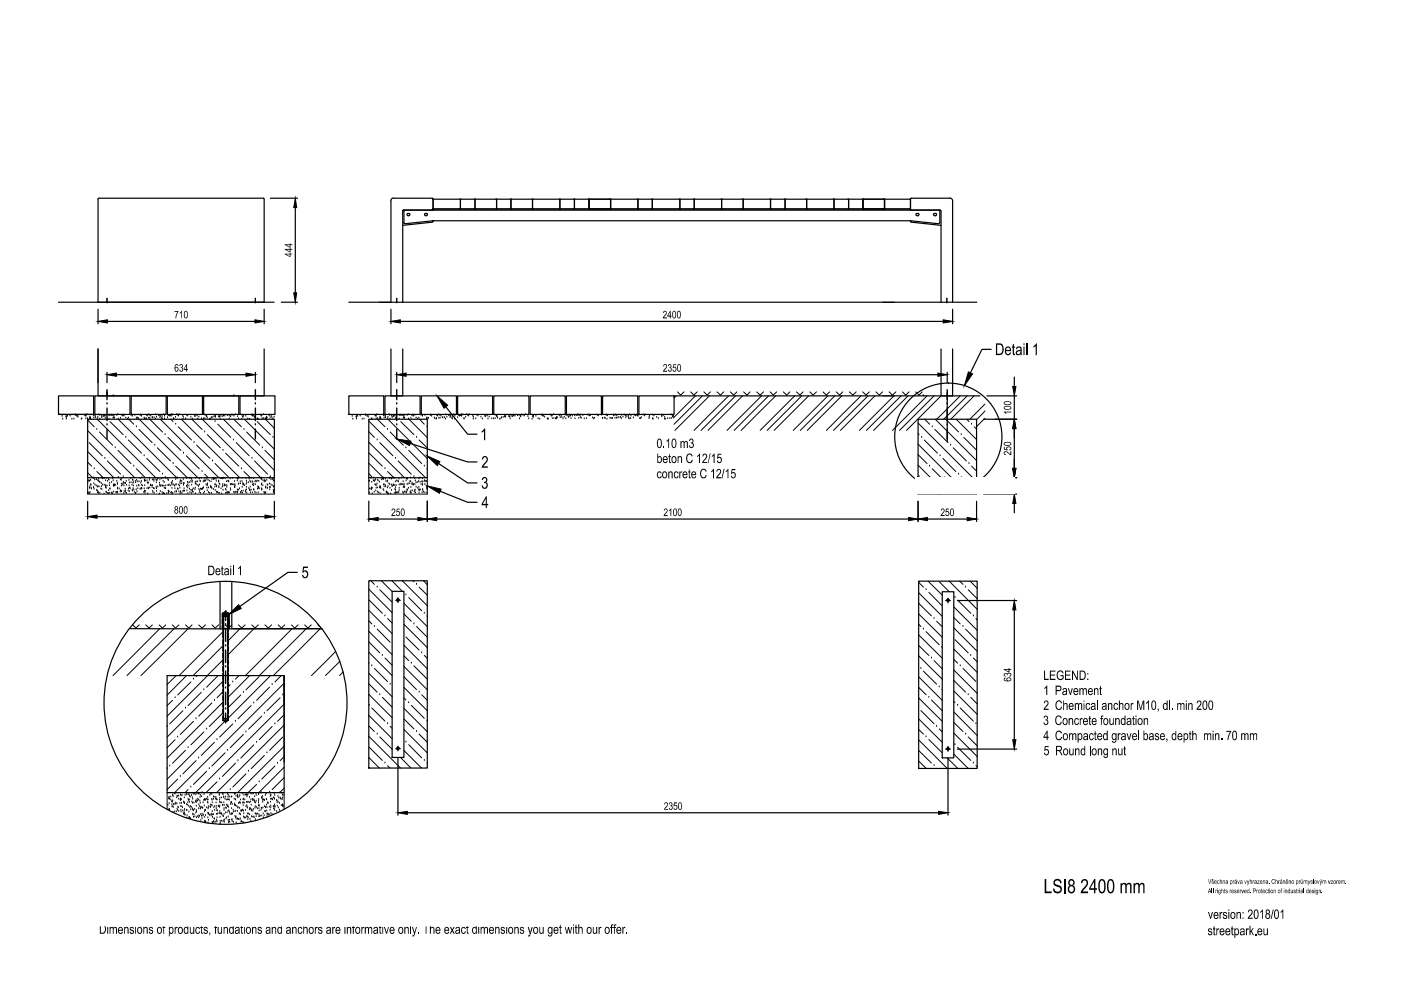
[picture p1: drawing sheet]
<svg xmlns="http://www.w3.org/2000/svg" width="297mm" height="210mm" viewBox="0 0 297 210" stroke-linecap="round" stroke-linejoin="round" font-family="sans-serif">
<!-- layer: 0 -->
<g fill="none" stroke="#000" stroke-width=".25">
<path d="M20.8 42.2l.2-.2h34.8l.2 .2M20.8 42.2v21.9h35.2v-21.9M57.3 42h5.8M62.6 44v18.1M82.9 42.6v21.5M83.5 42a.61 .61 0 0 0-.7 .6M83.5 42h8.1l.2 .2M85.4 44.7v19.4M85.6 44.8l.2-.2h113.2l.2 .2M85.6 47.2l.2 .2M85.6 44.8v2.4M86.5 45.7h.2"/>
<path d="M86.7 45.2l.2 .3-.2 .2M86.7 45.3h-.4v.3l.2 .1M90.2 45.2l-.2 .3 .2 .2M90.3 45.3h.3v.2l-.2 .2M90.3 45.7h.1M91.6 44.5l.2-.2h101.2l.2 .2M91.6 44.5h-6.1l-.2 .2M91.7 47.1l-6.3 .7M91.8 44.2l.1 .1M91.8 46.8l-.2 .3M91.8 42.2v2.4M91.8 46.8h101.2"/>
<path d="M91.8 46.8l-5.9 .6M91.9 42.2l-.1 .1M91.9 42.2h5.6M97.5 42.2l.1 .1M97.6 44.2l-.1 .1M97.6 44.2l.1 .1M97.6 42.3v1.9M97.7 42.2l-.1 .1M97.7 42.2h2.9M100.6 42.2v2.1M100.7 44.2l.1 .1M100.8 42.2l-.1 .1"/>
<path d="M100.8 42.2h4.4M105.1 44.3h.2M105.1 42.2h.2M105.3 42.3v1.9M105.4 42.2h2.8M108.2 42.2l.1 .1M108.3 44.2l.1 .1M108.3 44.2l-.1 .1M108.3 42.3v1.9M108.4 42.2l-.1 .1M108.5 42.2h4.3M112.8 42.2l.1 .1"/>
<path d="M112.9 44.2l-.1 .1M112.9 44.2l.1 .1M112.9 42.3v1.9M113 42.2l-.1 .1M113 42.2h5.6M118.6 42.2l.1 .1M118.7 44.2l-.1 .1M118.7 44.2l.1 .1M118.7 42.3v1.9M118.8 42.2l-.1 .1M118.8 42.2h2.9M121.7 42.2v2.1"/>
<path d="M121.8 44.2l.1 .1M121.9 42.2l-.1 .1M121.9 42.2h2.9M124.7 44.3h.2M124.7 42.2h.2M124.9 42.3v1.9M125 42.2h4.3M129.3 42.2l.1 .1M129.4 44.2l-.1 .1M129.4 44.2l.1 .1M129.5 42.3v1.9M129.5 42.2l-.1 .1"/>
<path d="M129.5 42.2h5.6M135.1 42.2h.2M135.1 44.3h.2M135.3 42.3v1.9M135.3 42.2h2.9M138.2 42.2l.1 .1M138.3 44.2l-.1 .1M138.3 44.2l.1 .1M138.3 42.3v1.9M138.4 42.2l-.1 .1M138.4 42.2h5.6M144 42.2l.1 .1"/>
<path d="M144.1 44.2l-.1 .1M144.1 44.2l.1 .1M144.1 42.3v1.9M144.2 42.2l-.1 .1M144.2 42.2h2.9M147.1 42.2l.1 .1M147.2 44.2l-.1 .1M147.2 44.2l.1 .1M147.2 42.3v1.9M147.3 42.2l-.1 .1M147.3 42.2h5.6M152.9 42.2l.1 .1"/>
<path d="M153 44.2l-.1 .1M153 44.2l.1 .1M153 42.3v1.9M153.1 42.2l-.1 .1M153.1 42.2h4.4M157.5 42.2v2.1M157.5 44.2l.1 .1M157.6 42.2l-.1 .1M157.6 42.2h5.7M163.3 42.2l.1 .1M163.4 44.2l-.1 .1M163.4 44.2l.1 .1"/>
<path d="M163.4 42.3v1.9M163.5 42.2l-.1 .1M163.5 42.2h2.9M166.3 42.2l.2 .1M166.4 44.2l.1 .1M166.5 44.2l-.2 .1M166.5 42.3v1.9M166.5 42.2l-.1 .1M166.5 42.2h4.4M170.9 44.3h.2M170.9 42.2h.2M171 42.3v1.9"/>
<path d="M171.1 42.2h5.6M176.7 42.2v2.1M176.8 44.2l.1 .1M176.9 42.2l-.1 .1M176.9 42.2h2.9M179.8 42.2l.1 .1M179.9 44.2l-.1 .1M179.9 44.2l.1 .1M179.9 42.3v1.9M180 42.2l-.1 .1M180 42.2h2.9M182.9 42.2l.1 .1"/>
<path d="M183 44.2l-.1 .1M183 44.2l.1 .1M183 42.3v1.9M183.1 42.2l-.1 .1M183.1 42.2h4.4M187.4 42.2v2.1M187.5 44.2l.1 .1M187.6 42.2l-.1 .1M187.6 42.2h5.4M192.9 42.2l.1 .1M193 44.2l-.1 .1M193 46.8l.2 .3 6.3 .7"/>
<path d="M193 42.2v2.4M193 46.8l6 .6M193.3 44.5h6l.2 .2M194.4 45.7l-.2-.2 .2-.3 .4 .1v.3l-.2 .1M194.4 45.7h.2M198.1 45.2l-.2 .3 .2 .2M198.2 45.3h.2M198.2 45.7h.2M198.4 45.2l.2 .3-.2 .2M199.3 44.8l-.1 2.4-.2 .2M199.5 44.7v19.4M201.4 42a.61 .61 0 0 1 .6 .6v21.5"/>
<path d="M201.4 42h-8.2l-.2 .2M12.4 64.1h45.7M20.8 65.6v3.1M22.7 63.5h.1M22.7 64h.1M22.7 63.2v.2M22.7 63.6v.3M22.7 64v.2M22.7 78.9v2.2M22.8 68.1h31.3M24.7 79.4h27.5M54.1 63.5h.1"/>
<path d="M54.1 64h.1M54.1 63.2v.2M54.1 63.6v.3M54.1 64v.2M54.1 78.9v2.2M56 74v9.9h-35.2v-9.9v7.1M56 65.6v3.1M59.6 64.1h3.5M74 64.1h133.1M82.9 74v9.9h2.5v-9.9M82.9 65.6v3.1M84.1 63.5h.1"/>
<path d="M84.1 64h.1M84.1 63.2v.2M84.1 63.6v.3M84.1 64v.2M84.1 78.9v2.2M84.9 68.1h115.1M86.1 79.4h112.7M199.5 74v9.9M200.7 63.5h.1M200.7 64h.1M200.7 63.2v.2M200.7 63.6v.3"/>
<path d="M200.7 64v.2M200.8 78.9v2.2M202 65.6v3.1M202 74v9.9M210.1 74.1h-1.9l-2.5 5M215.1 80v1.9M217.7 72.8v2.5M12.4 83.9h7.5v4h-7.5zM12.4 87.9h7.1M18.6 88.9h39.6v12.4h-39.6zM20.1 83.9h7.5v4h-7.5zM22.7 83.3h.1"/>
<path d="M22.7 83.8h.1M22.7 83.1v.2M22.7 83.4v.3M22.7 83.9v.2M24 83.9h.1M27.8 83.9h7.4v4h-7.4zM35.5 83.9h7.4v4h-7.4zM43.2 83.9h7.4v4h-7.4zM49.6 83.9h.1M50.9 83.9h7.4v4h-7.4zM74 83.9h7.4v4h-7.4zM78.2 88.9h12.4v12.4h-12.4z"/>
<path d="M81.6 83.9h7.5v4h-7.5zM87 94l12.1 3.9h2M89.3 83.9h7.5v4h-7.5zM93 98.3l6.1 4.1h2M94.5 86.3l4.6 5.8h2M97 83.9h7.4v4h-7.4zM104.7 83.9h7.4v4h-7.4zM112.4 83.9h7.4v4h-7.4zM120.1 83.9h7.4v4h-7.4zM127.8 83.9h7.4v4h-7.4zM135.5 83.9h7.4v4h-7.4zM142.9 83.9h64.9"/>
<path d="M194.6 88.9h12.5v12.4h-12.5zM195.7 83.9h.1M200.8 83.2v10.5M208.5 88.9h7.1M209.3 83.9h6.3M215.1 83.9v5M215.1 90.9v8.4M18.6 106.3v3.8M20.6 109.5h35.6M25.1 101.3h.1M58.2 106.3v3.8M78.2 106.2v4.4"/>
<path d="M80.2 110.1h8.4M90.6 106.2v4.4M92.6 110.1h100.1M93.3 104.2l5.8 2.3h2M194.5 101.3h.1M194.6 106.3v4.3M196.6 110.1h8.5M207.1 106.3v4.3M208.5 101.3h7.1M208.5 104.8h7.1M215.1 101.3v3.5M215.1 106.8v1.9"/>
<path d="M27.4 133.3h19.9M46.7 123.4v9.9M47.1 131.2v1M47.1 132.7v.6M47.1 130.1h.2M47.2 130.1l-.1 .7M47.2 133.3v.5M47.2 134.3v.9M47.2 135.7v.9M47.2 137.1v.9M47.2 138.5v1M47.2 139.9v1"/>
<path d="M47.2 133.3h1.1M47.2 130h.1M47.3 130.3h1v3h-1zM47.3 130.7h1M47.3 130.7v21.6M47.4 130.1h.3M47.4 129.9h-.1M47.4 130.3h.4h-.6v.2v2.8M47.4 130.4v2.9M47.5 129.9h-.1M47.8 129.7l-.3 .1M47.8 130.1h.7"/>
<path d="M47.8 129.7h.1M47.8 130.3l.8 .2-.2 3.3M47.9 129.7l.2 .1M48.2 129.9h.2M48.3 130.4v2.9M48.3 133.3h.1M48.3 130.7v21.6M48.4 134.3v.9M48.4 135.7v.9M48.4 137.1v.9M48.4 138.5v1M48.4 139.9v1"/>
<path d="M48.4 130h.1M48.5 130.1l.1 .7M48.6 130.1h.1M48.6 131.2v1M48.6 132.7v.6M49.1 123.4v9.9M63 121.4h-2l-10.2 7.2M68.2 133.3h-19.9M78.2 123.1h12.4v39.7h-12.4zM83.1 125.4h2.5v35.2h-2.5zM83.9 127.3h.2M84.2 127.3h.1"/>
<path d="M84.2 127.3h.3M84.4 127h.1M84.4 127.5h.1M84.4 126.8v.1M84.4 127.1v.3M84.4 127.6v.1M84.6 127.3h.1M84.7 127.3h.2M194.8 123.2h12.4v39.7h-12.4zM199.8 125.5h2.4v35.2h-2.4zM200.5 127.3h.2M200.8 127.3h.1"/>
<path d="M200.9 127.3h.2M201 127.1h.1M201 127.6h.1M201 126.9v.1M201 127.2v.3M201 127.7v.1M201.2 127.3h.1M201.3 127.3h.2M203 127.3h12.6M215.1 129.3v27.5M35.4 143.2h24.8v24.8h-24.8zM47.2 141.3v1"/>
<path d="M47.2 142.8v1.4M47.2 144.7v.9M47.2 146.1v1M47.2 147.5v.9M47.2 149v.9M47.2 150.4v.9M47.2 151.8v.9M47.2 152.7h1.2M47.2 152.7l.1 .1M47.3 152.3h1M47.4 152.8l.1 .1M47.5 152.9h.1"/>
<path d="M47.6 152.9l.1 .1M47.8 153h.1M48 152.9v.1M48.2 152.9h-.1M48.3 152.8l-.1 .1M48.4 141.3v1M48.4 142.8v1.4M48.4 144.7v.9M48.4 146.1v1M48.4 147.5v.9M48.4 149v.9M48.4 150.4v.9"/>
<path d="M48.4 151.8v.9M48.4 152.7l-.1 .1M60.2 143.3v18.3M83.9 158.7h.2M84.2 158.7h.1M84.2 158.7h.3M84.4 158.9h.1M84.4 158.5h.1M84.4 158.2v.2M84.4 158.6v.3M84.4 159v.2M84.6 158.7h.1"/>
<path d="M84.7 158.7h.2M200.5 158.8h.2M200.8 158.8h.1M200.9 158.8h.2M201 159h.1M201 158.6h.1M201 158.3v.2M201 158.7v.2M201 159.1v.2M201.2 158.8h.1M201.3 158.8h.2M203 158.8h12.6"/>
<path d="M84.4 160.7v12.1M86.4 172.3h112.6M201 160.8v12"/>
<circle cx="201.1" cy="92.6" r="11.4"/>
<circle cx="84.3" cy="127.3" r=".23"/>
<circle cx="201" cy="127.3" r=".23"/>
<circle cx="47.8" cy="149" r="25.8"/>
<circle cx="84.3" cy="158.7" r=".23"/>
<circle cx="201" cy="158.8" r=".23"/>
</g>
<g fill="none" stroke="#000" stroke-width=".3">
<path d="M22.7 85.6h.1M22.7 90.1h.1M22.7 82.6v2.1M22.7 86.5v2.7M22.7 91v2.1M54.1 85.6h.1M54.1 90.1h.1M54.1 82.6v2.1M54.1 86.5v2.7M54.1 91v2.1M84.1 85.6h.1M84.1 90.1h.1"/>
<path d="M84.1 82.6v2.1M84.1 86.5v2.7M84.1 91v2.1M200.8 85.6h.1M200.8 90.1h.1M200.8 82.6v2.1M200.8 86.5v2.7M200.8 91v2.1M47.8 136.9h.1M47.8 132.4h.1M47.8 129.5v2.1M47.8 133.3v2.7"/>
<path d="M47.8 137.8v2.7M47.8 150.3h.1M47.8 145.9h.1M47.8 141.4h.1M47.8 142.3v2.6M47.8 146.8v2.6M47.8 151.2v2.1M225.8 186.4v3"/>
</g>
<!-- layer: SRAFY -->
<g fill="none" stroke="#000" stroke-width=".21">
<path d="M12.5 87.9h.1M13.2 88.3h.1M13.3 88.9h.1M14 88.4h.1M14.1 88.8h.1M14.1 88.1h.1M14.1 88.5h.1M14.3 88.3h.1M14.9 88.2h.1M15.2 88.9h.1M15.7 88.8h.1M16 88h.1"/>
<path d="M16 88.1h.1M16.3 88.3h.1M16.5 88.2h.1M16.5 88.5h.1M17.2 88.9h.1M17.4 88.8h.1M17.9 88.1h.1M18.1 88.2h.1M18.2 88.8h.1M18.2 88.3h.1M18.4 87.9h.1M18.5 88.8h.1"/>
<path d="M18.6 95.7l5.5 5.6M18.6 91.3l10 10M18.6 98l.8 .8M18.6 89.1l1.4 1.4M18.9 93.8l2.8 2.8M19 88.8h.1M19.1 88.7h.1M19.1 88.5h.1M19.2 88.8h.1M19.2 88.6h.1M19.8 88.1h.1M19.9 88.6h.1"/>
<path d="M19.9 88.1h.1M20 99.4h.1M20.2 88.3h.1M20.2 88.5h.1M20.5 91h.1M20.5 100l1.4 1.3M20.6 88.8h.1M20.6 88.9l12.4 12.4M20.7 88.5h.1M21 87.9h.1M21 88h.1M21.1 91.6l2.8 2.8"/>
<path d="M21.2 88.8h.1M21.5 88.1h.1M21.6 88.3h.1M21.6 88.5h.1M21.9 88.1h.1M21.9 88.3h.1M22.1 88.3h.1M22.2 97.2h.1M22.3 88.7h.1M22.4 88.3h.1M22.8 97.7l2.8 2.8M23.1 88.1h.1"/>
<path d="M23.1 88.8h.1M23.3 88.1h.1M23.3 89.4l2.8 2.7M23.5 88h.1M23.6 88.1h.1M23.8 88.1h.1M24 88.7h.1M24.1 88h.1M24.1 88.3h.1M24.1 88.5h.1M24.3 88.7h.1M24.4 94.9h.1"/>
<path d="M24.8 88.1h.1M25 87.9h.1M25 95.5l2.8 2.8M25.1 88.8h.1M25.1 88.9l12.4 12.4M25.6 88.7h.1M25.8 88.1h.1M26 88h.1M26.1 88.3h.1M26.1 88.1h.1M26.4 88h.1M26.7 92.7h.1"/>
<path d="M26.7 88.6h.1M27.1 88.8h.1M27.2 93.3l2.8 2.8M27.3 88.6h.1M27.3 88.9l1.1 1M27.8 88.1h.1M28 88h.1M28 88.3h.1M28.4 98.8h.1M28.6 88.1h.1M28.9 90.5h.1M28.9 88.6h.1"/>
<path d="M28.9 99.4l1.9 1.9M29 88.8h.1M29.2 88.6h.1M29.3 88.8h.1M29.5 91l2.8 2.8M29.5 88.9l12.5 12.4M29.7 88.1h.1M29.8 88h.1M30 88.3h.1M30.6 96.6h.1M30.6 88.6h.1M30.6 88.8h.1"/>
<path d="M30.9 88.8h.1M31 88.8h.1M31.1 88.1h.1M31.1 97.2l2.8 2.8M31.2 88.2h.1M31.4 88h.1M31.5 88.7h.1M31.7 88h.1M31.8 88.7h.1M31.8 88.9l2.7 2.7M32 88.2h.1M32.3 88.5h.1"/>
<path d="M32.3 88.6h.1M32.7 88.5h.1M32.8 94.4h.1M32.9 88.8h.1M33 88h.1M33.2 88.5h.1M33.4 94.9l2.8 2.8M33.7 88h.1M33.7 88.1h.1M33.9 88.5h.1M33.9 88.2h.1M34 88.9l12.4 12.4"/>
<path d="M34.1 88.3h.1M34.3 88.7h.1M34.4 88.3h.1M34.4 88.8h.1M34.7 87.9h.1M34.9 88.3h.1M34.9 88.8h.1M35 92.1h.1M35.5 88.5h.1M35.6 88h.1M35.6 92.7l2.8 2.8M35.8 88.1h.1"/>
<path d="M35.9 88.2h.1M36.1 88.1h.1M36.2 88.2h.1M36.2 88.9l.5 .5M36.3 88.3h.1M36.4 87.9h.1M36.6 88h.1M36.7 98.3h.1M36.8 88.8h.1M37.2 88.5h.1M37.3 89.9h.1M37.3 98.8l2.4 2.5"/>
<path d="M37.5 87.9h.1M37.6 88h.1M37.8 90.5l2.8 2.8M37.8 88.2h.1M38 87.9h.1M38.4 88.9l12.4 12.4M38.7 88.2h.1M38.8 88.8h.1M38.9 88.5h.1M38.9 96.1h.1M39.4 88.8h.1M39.5 96.6l2.7 2.8"/>
<path d="M39.5 88h.1M39.8 88.2h.1M40.5 88.5h.1M40.7 88.9l2.1 2.1M40.8 88.8h.1M41.1 93.8h.1M41.3 88.3h.1M41.4 88.3h.1M41.5 88h.1M41.7 94.4l2.8 2.8M41.8 88.2h.1M41.9 88.8h.1"/>
<path d="M42.2 88.4h.1M42.7 88.8h.1M42.8 100h.1M42.9 88.9l12.4 12.4M43.1 88.8h.1M43.4 91.6h.1M43.4 88.8h.1M43.5 88h.1M43.7 88.2h.1M43.8 88.4h.1M43.8 88.3h.1M43.9 88.7h.1"/>
<path d="M43.9 92.1l2.8 2.8M44.5 88.9h.1M44.7 88.8h.1M44.8 88.5h.1M45 97.7h.1M45.1 88.5h.1M45.4 88.4h.1M45.4 88h.1M45.6 89.4h.1M45.6 98.3l2.8 2.8M45.7 88.5h.1M45.7 88.2h.1"/>
<path d="M46.2 89.9l2.7 2.8M46.4 88.3h.1M46.4 88.4h.1M46.5 88.3h.1M46.7 88.8h.1M46.8 88.3h.1M47.1 88.3h.1M47.3 95.5h.1M47.4 88.2h.1M47.4 88.9l10.8 10.8M47.4 88h.1M47.7 88.2h.1"/>
<path d="M47.8 96.1l2.8 2.7M48.2 88.1h.1M48.6 88.1h.1M48.6 88.8h.1M48.8 88.3h.1M48.9 88.4h.1M49.1 88h.1M49.4 88h.1M49.5 93.3h.1M49.6 88.9l1.6 1.6M49.6 88.2h.1M49.9 87.9h.1"/>
<path d="M50.1 93.8l2.7 2.8M50.4 88.3h.1M50.6 88.8h.1M51.2 99.4h.1M51.3 88.9h.1M51.3 88h.1M51.4 88.4h.1M51.5 88.5h.1M51.6 88.2h.1M51.7 91h.1M51.7 100l1.4 1.3M51.8 88.9l6.4 6.3"/>
<path d="M52.1 88.3h.1M52.3 91.6l2.8 2.8M52.5 88.8h.1M52.9 88.9h.1M53.3 88h.1M53.4 97.2h.1M53.4 88h.1M53.6 88.2h.1M53.8 88.3h.1M54 88.5h.1M54 97.7l2.7 2.8M54.5 88.8h.1"/>
<path d="M54.5 89.4l2.8 2.7M54.6 88.8h.1M54.7 88.9h.1M55.2 88h.1M55.4 88.3h.1M55.5 88.2h.1M55.6 88.8h.1M55.6 94.9h.1M55.9 87.9h.1M55.9 88.7h.1M56.2 95.5l2 2M56.3 88.8h.1"/>
<path d="M56.3 88.9l1.9 1.9M56.4 88.7h.1M56.5 88.8h.1M56.5 88.5h.1M56.6 88.6h.1M57.1 88.2h.1M57.2 88h.1M57.3 88.5h.1M57.5 88.2h.1M57.6 88.5h.1M57.9 92.7h.1M57.9 88.8h.1"/>
<path d="M58.1 88.5h.1M74.1 87.9h.1M74.7 88.3h.1M74.8 88.9h.1M75.5 88.4h.1M75.6 88.8h.1M75.6 88.1h.1M75.6 88.5h.1M75.8 88.3h.1M76.4 88.2h.1M76.8 88.9h.1M77.2 88.8h.1"/>
<path d="M77.5 88.1h.1M77.5 88h.1M77.8 88.3h.1M78 88.2h.1M78.1 88.5h.1M78.2 98.2l3.1 3.1M78.2 93.8l7.6 7.5M78.2 89.3l12 12M78.2 91.5l1.2 1.2M78.3 96.1l2.8 2.7M78.7 88.9h.1M78.9 88.8h.1"/>
<path d="M79.5 88.1h.1M79.6 88.2h.1M79.8 88.8h.1M79.8 88.3h.1M79.9 87.9h.1M80 93.3h.1M80 88.9l1.6 1.6M80.1 88.8h.1M80.5 88.8h.1M80.5 93.8l2.8 2.8M80.6 88.7h.1M80.6 88.5h.1"/>
<path d="M80.7 88.6h.1M80.7 88.8h.1M81.3 88.1h.1M81.4 88.6h.1M81.4 88.1h.1M81.6 99.4h.1M81.7 88.3h.1M81.7 88.5h.1M82.1 88.8h.1M82.2 91h.1M82.2 100l1.3 1.3M82.3 88.5h.1"/>
<path d="M82.3 88.9l8.3 8.3M82.5 87.9h.1M82.6 88h.1M82.7 88.8h.1M82.7 91.6l2.8 2.8M83 88.1h.1M83.1 88.3h.1M83.1 88.5h.1M83.4 88.1h.1M83.4 88.3h.1M83.7 88.3h.1M83.9 88.7h.1"/>
<path d="M83.9 97.2h.1M84 88.3h.1M84.4 97.7l2.8 2.8M84.6 88.1h.1M84.6 88.8h.1M84.8 88.1h.1M85 89.4l2.8 2.7M85 88h.1M85.2 88.1h.1M85.4 88.1h.1M85.5 88.7h.1M85.6 88.3h.1"/>
<path d="M85.6 88.5h.1M85.7 88h.1M85.8 88.7h.1M86.1 94.9h.1M86.3 88.1h.1M86.5 87.9h.1M86.6 88.8h.1M86.7 95.5l2.7 2.8M86.7 88.9l3.9 3.9M87.1 88.7h.1M87.3 88.1h.1M87.5 88h.1"/>
<path d="M87.6 88.3h.1M87.7 88.1h.1M88 88h.1M88.2 88.6h.1M88.3 92.7h.1M88.6 88.8h.1M88.8 88.6h.1M88.9 93.3l1.7 1.7M88.9 88.9l1.1 1M89.3 88.1h.1M89.6 88h.1M89.6 88.3h.1"/>
<path d="M90 98.8h.1M90.1 88.1h.1M90.5 88.6h.1M90.5 88.8h.1M90.6 90.5h.1M90.6 99.4v.1M90.7 88.6h.1M90.8 88.8h.1M91.3 88h.1M91.3 88.1h.1M91.5 88.3h.1M92.1 88.6h.1"/>
<path d="M92.2 88.8h.1M92.5 88.8h.1M92.6 88.1h.1M92.8 88.2h.1M92.9 88h.1M93 88.7h.1M93.2 88h.1M93.3 88.7h.1M93.5 88.2h.1M93.8 88.5h.1M93.9 88.6h.1M94.2 88.5h.1"/>
<path d="M94.4 88.8h.1M94.5 88h.1M94.7 88.5h.1M95.2 88h.1M95.2 88.1h.1M95.4 88.5h.1M95.5 88.2h.1M95.6 88.3h.1M95.8 88.7h.1M95.9 88.3h.1M95.9 88.8h.1M96.2 87.9h.1"/>
<path d="M96.4 88.8h.1M96.4 88.3h.1M97 88.5h.1M97.2 88h.1M97.3 88.1h.1M97.4 88.2h.1M97.6 88.1h.1M97.7 88.2h.1M97.8 88.3h.1M97.9 87.9h.1M98.1 88h.1M98.4 88.8h.1"/>
<path d="M98.7 88.5h.1M99 87.9h.1M99.1 88h.1M99.4 88.2h.1M99.5 87.9h.1M100.2 88.2h.1M100.3 88.8h.1M100.4 88.5h.1M100.9 88.8h.1M101.1 88h.1M101.3 88.2h.1M102 88.5h.1"/>
<path d="M102.3 88.8h.1M102.8 88.3h.1M102.9 88.3h.1M103 88h.1M103.3 88.2h.1M103.5 88.8h.1M103.7 88.4h.1M104.3 88.8h.1M104.6 88.8h.1M105 88.8h.1M105 88h.1M105.3 88.2h.1"/>
<path d="M105.3 88.3h.1M105.4 88.4h.1M105.5 88.7h.1M106 88.9h.1M106.2 88.8h.1M106.3 88.5h.1M106.7 88.5h.1M107 88.4h.1M107 88h.1M107.2 88.5h.1M107.2 88.2h.1M107.9 88.3h.1"/>
<path d="M108 88.4h.1M108 88.3h.1M108.2 88.8h.1M108.4 88.3h.1M108.7 88.3h.1M108.9 88.2h.1M108.9 88h.1M109.2 88.2h.1M109.7 88.1h.1M110.1 88.1h.1M110.2 88.8h.1M110.3 88.3h.1"/>
<path d="M110.4 88.4h.1M110.6 88h.1M110.9 88h.1M111.2 88.2h.1M111.4 87.9h.1M111.9 88.3h.1M112.1 88.8h.1M112.8 88.9h.1M112.9 88h.1M112.9 88.4h.1M113.1 88.5h.1M113.1 88.2h.1"/>
<path d="M113.6 88.3h.1M114.1 88.8h.1M114.4 88.9h.1M114.8 88h.1M114.9 88h.1M115.1 88.2h.1M115.3 88.3h.1M115.5 88.5h.1M116 88.8h.1M116.1 88.8h.1M116.2 88.9h.1M116.8 88h.1"/>
<path d="M116.9 88.3h.1M117.1 88.2h.1M117.1 88.8h.1M117.4 87.9h.1M117.4 88.7h.1M117.8 88.8h.1M117.9 88.7h.1M118 88.8h.1M118 88.5h.1M118.2 88.6h.1M118.6 88.2h.1M118.7 88h.1"/>
<path d="M118.8 88.5h.1M119 88.2h.1M119.1 88.5h.1M119.4 88.8h.1M119.6 88.5h.1M119.9 87.9h.1M120 88.8h.1M120 88h.1M120.2 88.2h.1M120.5 88.3h.1M120.6 88.5h.1M120.7 88h.1"/>
<path d="M120.8 88.3h.1M120.9 88.2h.1M121.1 88.8h.1M121.3 88.2h.1M121.8 88.2h.1M121.9 88.8h.1M122.2 88.1h.1M122.5 88h.1M122.5 88.1h.1M122.6 88h.1M122.7 88.7h.1M122.9 88.2h.1"/>
<path d="M123 88h.1M123.1 88.5h.1M123.2 88.7h.1M123.6 88.1h.1M123.9 88.8h.1M124.3 88.8h.1M124.6 88h.1M124.9 88.2h.1M125 88h.1M125.1 88.1h.1M125.2 88.1h.1M125.6 88.6h.1"/>
<path d="M125.9 88.8h.1M126.1 88.7h.1M126.6 88h.1M126.8 88.1h.1M126.8 88.2h.1M127.6 88h.1M127.7 88.7h.1M127.8 88.8h.1M128.2 88.6h.1M128.3 88.7h.1M128.5 88h.1M128.6 88h.1"/>
<path d="M128.7 88.9h.1M128.8 88.2h.1M129.3 88.7h.1M129.5 88.8h.1M129.8 88.8h.1M129.9 88.7h.1M130.1 88.1h.1M130.2 88h.1M130.2 88.2h.1M130.4 88.7h.1M130.5 88h.1M130.7 88.7h.1"/>
<path d="M130.8 88.2h.1M131 88.6h.1M131.2 88.5h.1M131.6 88.5h.1M131.7 88.8h.1M131.8 88h.1M132.1 88.4h.1M132.5 88h.1M132.6 88.1h.1M132.7 88.6h.1M132.7 88.2h.1M132.9 88.3h.1"/>
<path d="M133.3 88.3h.1M133.3 88.7h.1M133.4 88.8h.1M133.5 88h.1M133.7 88.8h.1M133.8 88.2h.1M134.3 88.6h.1M134.5 88h.1M134.7 88.1h.1M134.7 88.2h.1M135 88h.1M135.1 88h.1"/>
<path d="M135.2 88.2h.1M135.3 88.3h.1M135.5 88h.1M135.6 88.8h.1M135.8 88.8h.1M136 88.5h.1M136.4 88h.1M136.7 88.2h.1M136.7 88h.1M137.6 88.5h.1M137.6 88.8h.1M137.7 88.2h.1"/>
<path d="M138.3 88h.1M138.3 88.8h.1M138.5 88.9h.1M138.6 88.2h.1M139.2 88.5h.1M139.6 88.8h.1M140.3 88.2h.1M140.3 88h.1M140.3 88.3h.1M140.6 88.1h.1M140.9 88.8h.1M140.9 88.5h.1"/>
<path d="M141.1 88.9h.1M141.6 88.8h.1M142 88.8h.1M142.3 88h.1M142.3 88.7h.1M142.5 88.1h.1M142.6 88.4h.1M142.8 88.3h.1M142.8 88.6h.1M143.4 83.9l-.5 .5M143.6 83.1l.7 .7 .7-.7M146.4 83.1l.7 .7 .7-.7"/>
<path d="M147.4 83.9l-4.5 4.6M148.9 83.9l-6 6M149.2 83.1l.7 .7 .7-.7M150.4 83.9l-7.3 7.4M152 83.1l.7 .7 .8-.7M154.5 83.9l-7.3 7.4M154.9 83.1l.6 .7 .8-.7M156 83.9l-7.4 7.4M157.4 83.9l-7.3 7.4M157.6 83.1l.8 .7 .6-.7M160.4 83.1l.8 .7 .7-.7M161.5 83.9l-7.4 7.4"/>
<path d="M162.9 83.9l-7.2 7.4M163.3 83.1l.7 .7 .7-.7M164.5 83.9l-7.4 7.4M166.1 83.1l.7 .7 .7-.7M168.5 83.9l-7.3 7.4M168.9 83.1l.7 .7 .7-.7M170 83.9l-7.4 7.4M171.5 83.9l-7.4 7.4M171.7 83.1l.7 .7 .7-.7M174.5 83.1l.7 .7 .7-.7M175.5 83.9l-7.3 7.4M177 83.9l-7.3 7.4"/>
<path d="M177.3 83.1l.7 .7 .7-.7M178.5 83.9l-7.3 7.4M180.1 83.1l.7 .7 .7-.7M182.5 83.9l-7.3 7.4M182.9 83.1l.7 .7 .7-.7M184 83.9l-7.3 7.4M185.5 83.9l-7.3 7.4M185.7 83.1l.7 .7 .7-.7M188.5 83.1l.7 .7 .7-.7M189.5 83.9l-7.3 7.4M191.1 83.9l-7.4 7.4M191.3 83.1l.7 .7 .7-.7"/>
<path d="M192.5 83.9l-7.3 7.4M194.1 83.1l.8 .7 .6-.7M194.6 98.6l2.7 2.7M194.6 94.2l7.2 7.1M194.6 89.7l11.6 11.6M194.6 96.4l2 1.9M194.6 91.9l.3 .2M195.4 92.7h.1M196 93.3l2.8 2.8M196 88.9l1.1 1M196.6 83.9l-7.4 7.4M197.1 98.8h.1"/>
<path d="M197.7 90.5h.1M197.7 99.4l1.9 1.9M198 83.9l-7.3 7.4M198.2 91l2.8 2.8M198.3 88.9l8.8 8.7M199.3 96.6h.1M199.5 83.9l-7.3 7.4M199.9 97.2l2.7 2.8M200.5 88.9l2.7 2.7M201.5 94.4h.1M202.1 94.9l2.8 2.8M202.7 88.9l4.4 4.3"/>
<path d="M203.6 83.9l-5 5M203.8 92.1h.1M204.3 92.7l2.8 2.7M205 88.9l.4 .5M205.1 83.9l-5 5M205.4 98.3h.1M206 89.9h.1M206 98.8l1.1 1.1M206.5 83.9l-4.9 5M206.5 90.5l.6 .5M208.8 85.7l-3.2 3.2M208.8 87.2l-1.7 1.8"/>
<path d="M208.8 88.7l-1.7 1.8M18.6 102.2h.1M18.6 104.5h.1M18.6 100.2l1 1.1M18.6 101.3v3.5h39.6v-3.5M18.7 104.5h.1M18.7 101.9h.1M18.7 104.6h.1M18.9 102.1h.1M19 103.5h.1M19 104.6h.1M19 102h.1"/>
<path d="M19.1 103.2h.1M19.1 104.4h.1M19.2 101.8h.1M19.2 102.8h.1M19.3 103.5h.1M19.3 102.9h.1M19.4 103.7h.1M19.8 103.4h.1M19.9 103.4h.1M19.9 101.3h.1M19.9 102.6h.1M19.9 101.5h.1"/>
<path d="M19.9 103.7h.1M20.1 101.8h.1M20.2 102.9h.1M20.4 101.7h.1M20.4 103h.1M20.5 104h.1M20.6 104.1h.1M20.7 103.3h.1M20.7 104.5h.1M20.7 101.9h.1M20.8 103.2h.1M20.8 104.3h.1"/>
<path d="M20.9 102.1h.1M20.9 101.6h.1M20.9 104.6h.1M21 103.2h.1M21.1 102.2h.1M21.2 104.6h.1M21.2 102.3h.1M21.4 103.7h.1M21.5 101.3h.1M21.5 103.2h.1M21.5 102.6h.1M21.6 103.8h.1"/>
<path d="M21.8 101.5h.1M21.8 102.9h.1M22.1 104.8h.1M22.1 101.5h.1M22.1 102.9h.1M22.4 103.1h.1M22.4 101.9h.1M22.4 103.4h.1M22.5 104.3h.1M22.5 103.5h.1M22.6 101.4h.1M22.6 104.5h.1"/>
<path d="M22.7 103h.1M22.8 102.1h.1M22.9 104.6h.1M23 101.7h.1M23 104h.1M23.1 101.8h.1M23.2 103h.1M23.2 102.5h.1M23.2 104.6h.1M23.3 103.7h.1M23.7 102.3h.1M23.7 104.6h.1"/>
<path d="M23.7 104.5h.1M23.8 104.7h.1M23.8 101.5h.1M24 101.9h.1M24 103.1h.1M24 102.9h.1M24.1 104.3h.1M24.3 102.9h.1M24.3 103h.1M24.4 102.8h.1M24.4 103h.1M24.6 104.4h.1"/>
<path d="M24.8 102.1h.1M24.8 104.6h.1M24.9 102.5h.1M24.9 102.7h.1M24.9 103.7h.1M24.9 104.4h.1M24.9 103.5h.1M25.3 103.7h.1M25.5 104.3h.1M25.5 101.7h.1M25.6 104h.1M25.7 101.8h.1"/>
<path d="M25.7 104.2h.1M25.7 103.1h.1M25.7 102.6h.1M25.8 104.3h.1M25.8 101.5h.1M26 102.9h.1M26.1 102.6h.1M26.1 101.1h.1M26.2 102.3h.1M26.2 104.6h.1M26.3 103h.1M26.3 102.4h.1"/>
<path d="M26.3 104.2h.1M26.5 102.5h.1M26.5 103.7h.1M26.5 104.4h.1M26.6 102.5h.1M26.6 104.1h.1M26.8 102.1h.1M26.8 104.6h.1M26.8 102.9h.1M27.2 104.1h.1M27.3 103.7h.1M27.3 101.8h.1"/>
<path d="M27.4 103h.1M27.4 104.3h.1M27.4 102.4h.1M27.5 103.5h.1M27.6 103.6h.1M27.7 101.5h.1M27.8 102.3h.1M28 102.9h.1M28 104h.1M28.1 101.8h.1M28.1 104.1h.1M28.2 102.4h.1"/>
<path d="M28.2 101.9h.1M28.2 103.6h.1M28.3 102.3h.1M28.3 103h.1M28.4 103.9h.1M28.5 104.4h.1M28.7 102.1h.1M28.7 102.3h.1M28.7 104.7h.1M28.8 104.6h.1M28.9 103.8h.1M29 101.8h.1"/>
<path d="M29 103.1h.1M29 104.3h.1M29.1 102.2h.1M29.2 103.6h.1M29.4 102.9h.1M29.5 102.1h.1M29.5 103h.1M29.7 103.7h.1M29.7 101.5h.1M29.8 102.4h.1M29.9 103.6h.1M30 102.1h.1"/>
<path d="M30 102.9h.1M30 103.5h.1M30.1 103.7h.1M30.1 101.3h.1M30.2 103h.1M30.5 104.4h.1M30.6 103.6h.1M30.6 101.8h.1M30.6 102.1h.1M30.6 104.1h.1M30.7 103h.1M30.7 104.2h.1"/>
<path d="M30.7 104.6h.1M30.8 104.2h.1M30.8 102h.1M31.2 101.9h.1M31.2 103.6h.1M31.2 102.4h.1M31.3 104.7h.1M31.4 102.5h.1M31.4 103.5h.1M31.5 102.4h.1M31.5 103.6h.1M31.7 101.8h.1"/>
<path d="M31.7 101.5h.1M31.8 103.4h.1M31.9 102.9h.1M31.9 103h.1M32.2 103h.1M32.3 103.4h.1M32.3 101.8h.1M32.3 103h.1M32.4 104.2h.1M32.4 104.4h.1M32.5 101.7h.1M32.6 103.6h.1"/>
<path d="M32.6 102.1h.1M32.7 104.6h.1M32.7 103.7h.1M32.9 101.7h.1M33.1 103.3h.1M33.1 102.3h.1M33.1 103.6h.1M33.1 101.8h.1M33.2 103.6h.1M33.2 104.2h.1M33.3 101.9h.1M33.4 101.6h.1"/>
<path d="M33.4 103.2h.1M33.7 101.5h.1M33.8 102.4h.1M33.8 104.8h.1M33.9 102.9h.1M33.9 101.8h.1M34 103h.1M34 103.2h.1M34 104.2h.1M34.2 103h.1M34.2 101.5h.1M34.4 104.4h.1"/>
<path d="M34.5 100.5h.1M34.5 103h.1M34.5 101.5h.1M34.5 104.7h.1M34.5 103.1h.1M34.6 102.1h.1M34.7 104.6h.1M34.8 102.3h.1M34.8 103.1h.1M34.8 103.5h.1M34.9 104.8h.1M35 101.1l.3 .2"/>
<path d="M35.1 101.4h.1M35.1 103.6h.1M35.1 103h.1M35.2 101.4h.1M35.4 104.6h.1M35.6 101.7h.1M35.6 101.4h.1M35.6 102.9h.1M35.7 104.1h.1M35.7 101.9h.1M35.7 104.6h.1M35.7 104.2h.1"/>
<path d="M35.9 102.9h.1M35.9 104.3h.1M36.1 103h.1M36.2 104.5h.1M36.3 102.5h.1M36.4 104.4h.1M36.4 102.3h.1M36.4 103.5h.1M36.4 102.6h.1M36.5 104.8h.1M36.5 102.9h.1M36.6 102.1h.1"/>
<path d="M36.6 104.6h.1M36.8 102.8h.1M37 103.1h.1M37.1 104.4h.1M37.1 103.6h.1M37.3 101.7h.1M37.3 102.9h.1M37.3 104.1h.1M37.3 102.7h.1M37.4 104.3h.1M37.5 101.4h.1M37.6 101.3h.1"/>
<path d="M37.6 103.7h.1M37.8 103.7h.1M37.8 102.9h.1M37.9 104.3h.1M38.1 103h.1M38.1 102.3h.1M38.1 103.5h.1M38.2 104.7h.1M38.2 102.6h.1M38.2 101.9h.1M38.3 104.3h.1M38.3 104.4h.1"/>
<path d="M38.4 102h.1M38.5 102.6h.1M38.5 102.1h.1M38.6 104.6h.1M38.8 104.2h.1M38.9 101.7h.1M38.9 102.9h.1M38.9 102.5h.1M38.9 104.1h.1M39 102.5h.1M39 103.6h.1M39.1 104.1h.1"/>
<path d="M39.5 101.4h.1M39.5 103.1h.1M39.6 104.1h.1M39.6 103.2h.1M39.8 102.3h.1M39.8 102.9h.1M39.8 103.4h.1M39.8 104.7h.1M39.9 102.4h.1M40 103h.1M40.1 101.4h.1M40.2 103.7h.1"/>
<path d="M40.2 102.3h.1M40.3 104.4h.1M40.3 101.5h.1M40.5 104h.1M40.5 102.1h.1M40.6 104.6h.1M40.6 101.6h.1M40.6 102.9h.1M40.7 104h.1M40.7 102.3h.1M40.8 102h.1M40.8 103.9h.1"/>
<path d="M40.8 104.3h.1M40.9 104.4h.1M41 103.6h.1M41.3 103.8h.1M41.4 102.3h.1M41.4 103.5h.1M41.4 102.6h.1M41.4 104.7h.1M41.5 101.4h.1M41.5 102.6h.1M41.6 102.2h.1M41.7 102.8h.1"/>
<path d="M41.9 102.1h.1M42 103h.1M42.1 103.2h.1M42.2 103.7h.1M42.2 101.6h.1M42.2 104.4h.1M42.3 102.8h.1M42.3 104h.1M42.4 102.1h.1M42.5 102.1h.1M42.5 103.7h.1M42.5 104.6h.1"/>
<path d="M42.7 101.4h.1M42.7 103.7h.1M42.8 103.8h.1M43 103.6h.1M43.1 102.2h.1M43.1 103.4h.1M43.2 104.6h.1M43.3 102h.1M43.3 104.3h.1M43.4 100.5l.8 .8M43.4 101.4h.1M43.4 102.1h.1"/>
<path d="M43.6 101.9h.1M43.7 102.8h.1M43.9 101.6h.1M43.9 103.5h.1M43.9 102.8h.1M43.9 104h.1M43.9 103h.1M44 102.6h.1M44.1 101.8h.1M44.2 103.4h.1M44.2 104.4h.1M44.4 102h.1"/>
<path d="M44.5 104.6h.1M44.6 103.2h.1M44.7 103.4h.1M44.7 103.3h.1M44.7 102.2h.1M44.8 103.4h.1M44.8 104.6h.1M44.9 103.6h.1M45 101.7h.1M45.2 101.4h.1M45.3 103.8h.1M45.3 101.7h.1"/>
<path d="M45.3 101.5h.1M45.4 101.4h.1M45.6 101.5h.1M45.6 103.3h.1M45.6 102.8h.1M45.6 104h.1M45.8 101.6h.1M45.8 102.1h.1M45.9 103.2h.1M45.9 104.3h.1M45.9 103h.1M46 104.5h.1"/>
<path d="M46.1 104.4h.1M46.4 102.2h.1M46.4 102h.1M46.4 103.4h.1M46.4 103.2h.1M46.4 104.6h.1M46.5 102.6h.1M46.6 102.7h.1M46.7 101.5h.1M46.9 103.6h.1M47 101.5h.1M47 104.7h.1"/>
<path d="M47.2 103.2h.1M47.2 101.5h.1M47.2 102.7h.1M47.2 103.1h.1M47.3 104h.1M47.4 101.4h.1M47.5 101.4h.1M47.6 103h.1M47.6 102.8h.1M47.8 101.5h.1M47.8 103.8h.1M47.8 104.6h.1"/>
<path d="M47.9 103h.1M47.9 103.9h.1M48 102.1h.1M48.1 103.3h.1M48.1 102.9h.1M48.1 104.5h.1M48.1 104.4h.1M48.2 104.5h.1M48.3 102h.1M48.4 104.5h.1M48.4 102.1h.1M48.4 104.4h.1"/>
<path d="M48.5 102.2h.1M48.7 104.5h.1M48.8 101.5h.1M48.9 102.8h.1M48.9 103.6h.1M48.9 104h.1M49.1 102.7h.1M49.3 102.8h.1M49.3 101.4h.1M49.5 104.4h.1M49.6 102.8h.1M49.7 102.1h.1"/>
<path d="M49.7 103.2h.1M49.7 103.3h.1M49.8 104.5h.1M49.8 102.7h.1M49.8 103.4h.1M49.8 103h.1M49.9 104.3h.1M50.1 104.4h.1M50.3 102h.1M50.3 101.5h.1M50.3 104.5h.1M50.3 103.9h.1"/>
<path d="M50.4 104.3h.1M50.4 101.6h.1M50.5 101.5h.1M50.5 102.7h.1M50.6 103.9h.1M50.6 102.6h.1M50.8 103.6h.1M50.9 102.1h.1M51 102.6h.1M51 104.4h.1M51.1 104.5h.1M51.2 104.2h.1"/>
<path d="M51.3 102.1h.1M51.3 101.4h.1M51.4 103.3h.1M51.4 104.5h.1M51.5 102.5h.1M51.5 102.8h.1M51.6 104.1h.1M51.6 102.7h.1M51.7 102.8h.1M51.8 103h.1M52.1 104h.1M52.1 104.4h.1"/>
<path d="M52.2 101.5h.1M52.2 102.7h.1M52.2 103.9h.1M52.2 102h.1M52.2 103.3h.1M52.3 102.4h.1M52.3 104.5h.1M52.7 102.3h.1M52.7 103.6h.1M52.8 101.6h.1M52.9 103.9h.1M52.9 104h.1"/>
<path d="M53 102.1h.1M53 104h.1M53 103.3h.1M53.1 104.5h.1M53.2 102.3h.1M53.3 103.9h.1M53.3 101.4h.1M53.5 102.1h.1M53.5 102.8h.1M53.5 104.5h.1M53.6 102.3h.1M53.8 101.5h.1"/>
<path d="M53.8 103.8h.1M53.8 103h.1M53.8 102.7h.1M53.8 103.9h.1M54 104.4h.1M54.1 102.2h.1M54.1 102.8h.1M54.2 102h.1M54.3 104.5h.1M54.4 102.1h.1M54.6 103.7h.1M54.7 102h.1"/>
<path d="M54.7 103.2h.1M54.7 104.5h.1M54.7 103.6h.1M54.8 103.3h.1M54.9 102.1h.1M54.9 103.4h.1M54.9 103.7h.1M55.2 101.4h.1M55.4 101.6h.1M55.4 103.9h.1M55.5 101.4h.1M55.5 103.6h.1"/>
<path d="M55.5 102.8h.1M55.5 102.6h.1M55.5 101.7h.1M55.5 103.8h.1M55.7 103h.1M55.8 101.9h.1M56 104.4h.1M56 102.2h.1M56 101.9h.1M56 104.5h.1M56.2 102h.1M56.2 104.6h.1"/>
<path d="M56.2 104.5h.1M56.3 102.1h.1M56.3 103.2h.1M56.3 103.5h.1M56.3 104.5h.1M56.6 101.8h.1M56.6 103.4h.1M56.6 102.8h.1M56.7 103.6h.1M56.8 102.9h.1M57.1 101.4h.1M57.2 102.6h.1"/>
<path d="M57.2 103.4h.1M57.2 103.8h.1M57.2 101.4h.1M57.3 101.1h.1M57.3 103.4h.1M57.4 101.7h.1M57.4 102.8h.1M57.7 103h.1M57.7 101.7h.1M57.9 101.6h.1M58 102h.1M58 104.4h.1"/>
<path d="M58 104h.1M58 103.2h.1M58 103.3h.1M58.1 104h.1M58.1 102h.1M78.2 101.3v3.5h12.4v-3.5M78.2 100.4l.6 .7M78.2 102h.1M78.3 102.1h.1M78.3 104.5h.1M78.4 103.7h.1M78.7 101.4h.1"/>
<path d="M78.7 103.7h.1M78.7 103.5h.1M78.8 103.8h.1M78.8 102.3h.1M78.9 103.4h.1M78.9 103.6h.1M78.9 104.7h.1M79.2 101.9h.1M79.2 101.3h.1M79.3 102h.1M79.3 104.3h.1M79.4 102.1h.1"/>
<path d="M79.5 101.9h.1M79.5 102.8h.1M79.6 101.7h.1M79.6 102.9h.1M79.7 104.1h.1M79.8 103.5h.1M79.8 102.9h.1M79.9 102.6h.1M80 101.8h.1M80 104.3h.1M80.1 103.4h.1M80.2 102h.1"/>
<path d="M80.3 104.5h.1M80.5 102.2h.1M80.5 103.4h.1M80.6 104.6h.1M80.6 103.4h.1M80.6 103.2h.1M80.7 103.3h.1M80.7 103.5h.1M80.9 101.7h.1M81.2 101.4h.1M81.2 101.7h.1M81.2 101.3h.1"/>
<path d="M81.2 103.8h.1M81.3 101.5h.1M81.3 101.6h.1M81.3 102.8h.1M81.4 104h.1M81.4 103.2h.1M81.4 102.8h.1M81.7 101.6h.1M81.7 102.9h.1M81.7 103.2h.1M81.8 102.1h.1M81.9 104.3h.1"/>
<path d="M82 104.3h.1M82 104.5h.1M82.1 102.2h.1M82.1 103.4h.1M82.2 104.7h.1M82.2 102h.1M82.2 104.5h.1M82.3 103.2h.1M82.3 104.8h.1M82.5 102.6h.1M82.6 101.5h.1M82.6 102.7h.1"/>
<path d="M82.7 103.5h.1M82.8 104.7h.1M82.9 101.4h.1M83 101.6h.1M83 102.8h.1M83 104h.1M83.1 103h.1M83.1 103.2h.1M83.2 101.3h.1M83.4 101.4h.1M83.4 102.8h.1M83.4 103h.1"/>
<path d="M83.7 104.6h.1M83.7 102.9h.1M83.7 101.5h.1M83.7 103.8h.1M83.8 102.2h.1M83.9 103.4h.1M83.9 103.9h.1M83.9 104.6h.1M83.9 104.3h.1M84 102.9h.1M84 104.5h.1M84.1 102h.1"/>
<path d="M84.2 104.5h.1M84.4 102.1h.1M84.4 104.4h.1M84.5 102.2h.1M84.5 104.5h.1M84.6 101.6h.1M84.6 102.8h.1M84.6 104h.1M84.6 103.5h.1M84.8 102.8h.1M85 102.6h.1M85.1 101.3h.1"/>
<path d="M85.2 102.8h.1M85.4 104.4h.1M85.4 102.8h.1M85.5 102.1h.1M85.5 103.4h.1M85.5 104.6h.1M85.6 102.9h.1M85.6 103.2h.1M85.7 102.7h.1M85.7 104.3h.1M85.8 103.4h.1M85.9 104.3h.1"/>
<path d="M86.1 102h.1M86.1 104.5h.1M86.2 104.3h.1M86.2 101.5h.1M86.3 101.5h.1M86.3 102.7h.1M86.3 103.8h.1M86.4 104h.1M86.4 101.6h.1M86.5 102.6h.1M86.6 103.5h.1M86.9 102.6h.1"/>
<path d="M86.9 102.1h.1M87 104.4h.1M87 104.5h.1M87.1 102.1h.1M87.1 101.3h.1M87.1 103.4h.1M87.1 104.1h.1M87.2 104.6h.1M87.3 102.7h.1M87.4 102.5h.1M87.4 104.1h.1M87.5 102.7h.1"/>
<path d="M87.6 102.9h.1M87.7 102.8h.1M87.8 101.1h.1M87.8 104.3h.1M87.9 101.5h.1M87.9 104h.1M88 102.7h.1M88 103.9h.1M88.1 102h.1M88.1 104.5h.1M88.2 102.3h.1M88.2 103.3h.1"/>
<path d="M88.6 102.3h.1M88.6 103.5h.1M88.8 102.1h.1M88.8 103.3h.1M88.8 103.9h.1M88.8 101.5h.1M88.9 104.5h.1M88.9 104h.1M89.1 102.3h.1M89.1 101.3h.1M89.1 103.9h.1M89.3 102.7h.1"/>
<path d="M89.5 102.1h.1M89.5 104.5h.1M89.5 101.5h.1M89.5 102.2h.1M89.6 102.7h.1M89.6 102.9h.1M89.6 104h.1M89.6 103.8h.1M89.8 104.3h.1M89.9 102.1h.1M90 101.9h.1M90.1 104.5h.1"/>
<path d="M90.1 102.7h.1M90.3 102.1h.1M90.4 102.1h.1M90.5 103.3h.1M90.5 104.5h.1M90.5 103.7h.1M90.5 103.5h.1M194.6 101.3v3.5h12.5v-3.5M194.8 104.6h.1M194.9 101.1h.1M196.4 104.6h.1M196.8 104.6h.1"/>
<path d="M199 104.8h.1M199.3 104.7h.1M199.8 101.4h.1M199.8 104.6h.1M200.3 101.3h.1M201.9 104.7h.1M203.2 100.5h.1M203.8 101.1l.2 .2M204.3 104.6h.1M206.8 104.6h.1M207 104.7h.1M28.1 132.5l.7 .7 .7-.7"/>
<path d="M30.9 132.5l.7 .7 .7-.7M33.7 132.5l.7 .7 .7-.7M33.9 133.3l-9.9 9.9M36.5 132.5l.7 .7 .7-.7M36.9 133.3l-10 9.9M39.3 132.5l.7 .7 .7-.7M39.8 133.3l-9.9 9.9M42.1 132.5l.7 .7 .8-.7M45 132.5l.6 .7 .8-.7M47.3 133.9l-9.3 9.3M47.3 136.8l-6.4 6.4M47.3 139.9l-3.4 3.3"/>
<path d="M47.3 130.3l-.1 .2M47.3 130.8l-.1 .2M47.3 130.9l-.1 .2M47.3 131l-.1 .2M47.3 131.1l-.1 .2M47.3 131.2l-.1 .2M47.3 131.3l-.1 .3M47.3 131.5l-.1 .1M47.3 131.6l-.1 .2M47.3 131.7l-.1 .2M47.3 131.8l-.1 .2M47.3 131.9l-.1 .2"/>
<path d="M47.3 132l-.1 .2M47.3 132.1l-.1 .2M47.3 132.2l-.1 .2M47.3 132.4l-.1 .2M47.3 132.4l-.1 .3M47.3 132.6l-.1 .2M47.3 132.7l-.1 .2M47.3 132.8l-.1 .2M47.3 132.9l-.1 .2M47.3 133l-.1 .2M47.3 133.1l-.1 .2M47.3 133.3h.1"/>
<path d="M47.4 130.4l-.2 .3M47.4 130.5l-.2 .3M47.4 130.6l-.2 .3M47.8 132.5l.7 .7 .6-.7M48.3 130.3v.1M48.4 130.4l-.1 .1M48.5 130.4l-.2 .2M48.6 130.5l-.3 .2M48.6 130.6l-.3 .2M48.6 130.7l-.3 .2M48.6 130.8l-.3 .2M48.6 130.9l-.3 .2"/>
<path d="M48.6 131l-.3 .3M48.6 131.1l-.3 .2M48.6 131.3l-.3 .2M48.6 131.4l-.3 .2M48.6 131.5l-.3 .2M48.6 131.6l-.3 .2M48.6 131.7l-.3 .2M48.6 131.8l-.3 .2M48.6 131.9l-.3 .3M48.6 132l-.3 .2M48.6 132.2l-.3 .2M48.6 132.3l-.3 .2"/>
<path d="M48.6 132.4l-.3 .2M48.6 132.5l-.3 .2M48.6 132.6l-.3 .2M48.6 132.7l-.3 .2M48.6 132.8l-.3 .2M48.6 133l-.3 .1M48.6 133l-.3 .3M48.6 133.2l-.2 .1M50.5 132.5l.8 .7 .7-.7M50.9 133.3l-2.6 2.6M53.4 132.5l.7 .7 .7-.7M53.8 133.3l-5.5 5.5"/>
<path d="M56.2 132.5l.7 .7 .7-.7M59 132.5l.7 .7 .7-.7M61.8 132.5l.7 .7 .7-.7M61.9 133.3l-9.9 9.9M64.6 132.5l.7 .7 .7-.7M64.9 133.3l-9.9 9.9M67.4 132.5l.4 .4M67.9 133.3l-9.9 9.9M71.2 138.1l-5.2 5.1M78.2 138.3l4.9 4.9M78.2 133.8l4.9 5M78.2 129.4l4.9 5"/>
<path d="M78.2 124.9l4.9 5M78.2 136.1l2.3 2.3M78.2 131.6l.6 .7M78.3 127.2l2.8 2.8M78.6 123.1l.8 .8M79.4 132.8h.1M80 124.5h.1M80 133.4l2.7 2.8M80.5 125l2.6 2.7M80.9 123.1l2.2 2.3M81.1 139h.1M81.6 130.6h.1"/>
<path d="M81.6 139.5l1.5 1.5M82.2 131.1l.9 1M83.1 123.1l2.2 2.3M85.3 123.1l5.3 5.3M85.6 136.8l5 5M85.6 132.4l5 4.9M85.6 127.9l5 5M85.6 139.1l1.1 1M85.6 130.2l1.6 1.5M86.1 126.1h.1M86.1 135.1l2.8 2.7M86.7 126.7l2.7 2.8"/>
<path d="M87.5 123.1l.3 .2M87.8 132.3h.1M88.3 123.9h.1M88.3 132.8l2.3 2.3M88.9 124.5l1.7 1.7M89.4 138.4h.1M89.8 123.1l.8 .9M90 130h.1M90 139l.6 .6M90.6 130.6v.1M194.8 139.1l5 4.9M194.8 134.6l5 5"/>
<path d="M194.8 130.2l5 4.9M194.8 125.7l5 5M194.8 136.8l2.1 2.2M194.8 132.4l.4 .4M194.8 127.9l2.7 2.7M194.8 123.5l1 1M195.8 133.4h.1M196.3 125h.1M196.3 133.9l2.8 2.8M196.8 123.2l3 3M196.9 125.6l2.8 2.8M197.5 139.5h.1"/>
<path d="M198 131.1h.1M198.6 131.7l1.2 1.2M199.1 123.3l2.2 2.2M199.7 137.3h.1M201.3 123.2l5.9 6M202.2 137.6l5 5M202.2 133.1l5 5M202.2 128.7l5 4.9M202.2 139.8l.8 .8M202.2 130.9l1.4 1.4M202.5 126.7h.1M202.5 135.6l2.8 2.8"/>
<path d="M203 127.2l2.8 2.8M203.5 123.2l.7 .7M204.2 132.8h.1M204.7 124.5h.1M204.7 133.4l2.5 2.5M205.3 125l1.9 1.9M205.7 123.2l1.5 1.5M205.8 139h.1M206.4 130.6h.1M206.4 139.5l.8 .8M206.9 131.1l.3 .3M35.4 154h.1"/>
<path d="M36.6 148.5l-1.2 1.1M37.1 147.9h.1M37.1 156.8l-1.7 1.7M37.3 143.2l-1.9 1.9M37.7 156.3h.1M38.8 150.7l-2.8 2.8M39.3 150.1h.1M39.3 159.1l-2.7 2.7M39.5 143.2l-4.1 4.2M39.9 158.5h.1M40.5 144.6l-2.8 2.7M41 144h.1"/>
<path d="M41 152.9l-2.8 2.8M41.6 152.4h.1M41.8 143.2l-.2 .3M42.7 146.8l-2.8 2.8M43.2 146.2h.1M43.2 155.2l-2.7 2.7M43.8 154.6h.1M44 143.2l-8.6 8.6M44.9 149l-2.8 2.8M45.5 148.5h.1M45.5 157.4l-2.8 2.8M46 156.8h.1"/>
<path d="M46.2 143.2l-2.4 2.5M47.2 151.2l-2.8 2.8M47.3 144.4l-11.9 11.9M47.3 148.8l-11.9 11.9M47.3 146.6l-1.3 1.3M47.7 159.6l-2.8 2.8M47.9 152.7l-12.5 12.5M48.3 159.1h.1M48.5 143.2l-.2 .2M48.8 145.1l-.5 .5M49.4 144.6h.1M49.4 153.5l-2.8 2.8"/>
<path d="M49.9 152.9h.1M50.7 143.2l-.8 .8M51.1 147.3l-2.8 2.8M51.6 146.8h.1M51.6 155.7l-2.8 2.8M52.2 155.2h.1M52.9 143.2l-4.6 4.7M53.3 149.6l-2.8 2.8M53.8 149h.1M53.8 157.9l-2.7 2.8M54.4 157.4h.1M54.9 143.5l-2.7 2.7"/>
<path d="M55.5 151.8l-2.8 2.8M56 151.2h.1M56.6 159.6h.1M57.2 145.7l-2.8 2.8M57.4 143.2l-9.1 9.1M57.7 145.1h.1M57.7 154l-2.8 2.8M58.3 153.5h.1M59.4 147.9l-2.8 2.8M59.6 143.2l-1.3 1.4M59.9 147.3h.1M59.9 156.3l-2.7 2.8"/>
<path d="M60.2 144.9l-23.2 23.1M60.2 149.3l-18.7 18.7M60.2 153.7l-14.3 14.3M60.2 158.2l-9.8 9.8M60.2 151.5l-1.4 1.4M72.1 140.2l-3.1 3M72.7 142.5l-.7 .7M78.2 156.1l6.7 6.7M78.2 151.7l4.9 4.9M78.2 147.2l4.9 5M78.2 142.7l4.9 5M78.2 153.9l1.2 1.2"/>
<path d="M78.2 145l1.8 1.8M78.2 140.5l.1 .1M78.3 149.5h.1M78.3 158.4l2.8 2.8M78.8 141.2h.1M78.8 150.1l2.8 2.8M79.4 141.7l2.8 2.8M80 155.6h.1M80.5 147.3h.1M80.5 156.2l2.6 2.7M81.1 147.9l2 2M82.2 153.4h.1"/>
<path d="M82.7 145.1h.1M82.7 154l.4 .4M85.6 159.1l3.8 3.7M85.6 154.7l5 4.9M85.6 150.2l5 4.9M85.6 145.7l5 5M85.6 141.3l5 4.9M85.6 152.4l2.2 2.1M85.6 148l.5 .4M85.6 143.5l2.7 2.7M86.1 157.3h.1M86.7 149h.1"/>
<path d="M86.7 157.9l2.7 2.8M87.2 140.6h.1M87.2 149.5l2.8 2.8M87.8 141.2l2.8 2.8M88.3 155.1h.1M88.9 146.8h.1M88.9 155.6l1.7 1.8M89.4 147.3l1.2 1.2M90.6 152.9h.1M194.8 156.9l6 6M194.8 152.4l5 5M194.8 148l5 4.9"/>
<path d="M194.8 143.5l5 5M194.8 159.1l2.7 2.7M194.8 154.7l1 .9M194.8 145.7l1.5 1.6M195.2 141.7h.1M195.2 150.7l2.8 2.7M195.8 142.3l2.8 2.8M196.3 156.2h.1M196.9 147.9h.1M196.9 156.8l2.8 2.7M197.5 148.4l2.3 2.3M198 140.1l1.8 1.7"/>
<path d="M198.6 154h.1M199.1 145.7h.1M199.1 154.5l.7 .7M199.7 146.2h.1M202.2 159.9l3.1 3M202.2 155.4l5 5M202.2 150.9l5 5M202.2 146.5l5 5M202.2 142.1l5 4.9M202.2 153.2l2 1.9M202.2 148.7l.3 .3M202.2 144.3l2.5 2.5"/>
<path d="M202.5 157.9h.1M203 149.5h.1M203 158.4l2.8 2.8M203.6 141.2h.1M203.6 150.1l2.8 2.8M204.2 141.7l2.7 2.8M204.7 155.6h.1M205.3 147.3h.1M205.3 156.2l1.9 1.9M205.8 147.9l1.4 1.4M206.9 153.4h.1M35.4 171.6v-3.6h24.8v3.6"/>
<path d="M35.4 163h.1M35.6 170.7h.1M35.8 169.4h.1M35.8 169.2h.1M35.8 171.7h.1M35.9 170.4h.1M35.9 169h.1M35.9 171.6h.1M35.9 169.4h.1M35.9 171.8h.1M36 162.4h.1M36.2 169h.1"/>
<path d="M36.2 169.6h.1M36.4 170h.1M36.4 170.6h.1M36.4 171.1h.1M36.5 170.1h.1M36.6 168.6h.1M36.6 169.8h.1M36.7 171h.1M36.7 168.6h.1M36.7 172.2h.1M36.7 168.9h.1M36.7 171.2h.1"/>
<path d="M36.8 170.5h.1M37 168.2h.1M37 172.2h.1M37.1 170.6h.1M37.1 168.3h.1M37.2 170.3h.1M37.3 170.5h.1M37.4 172.1h.1M37.5 169.1h.1M37.5 170.4h.1M37.5 171.6h.1M37.5 168.8h.1"/>
<path d="M37.7 171.8h.1M37.7 168.9h.1M37.7 165.2l-2.3 2.2M37.7 171.1h.1M37.8 171.3h.1M37.9 168.8h.1M37.9 172h.1M37.9 169.4h.1M38.1 170.4h.1M38.2 169.6h.1M38.2 164.6h.1M38.3 168.5h.1"/>
<path d="M38.3 169.7h.1M38.3 169.4h.1M38.4 171h.1M38.4 171.8h.1M38.4 172.2h.1M38.4 168.7h.1M38.4 171.1h.1M38.4 169.5h.1M38.5 170.3h.1M38.6 168.6h.1M38.7 171.2h.1M38.7 171.9h.1"/>
<path d="M38.9 172.6h.1M38.9 170h.1M39 170.3h.1M39 172.3h.1M39.1 169.1h.1M39.1 171.9h.1M39.1 170.4h.1M39.1 170.3h.1M39.1 172.5h.1M39.2 171.6h.1M39.2 172.8h.1M39.2 168.6h.1"/>
<path d="M39.6 168.6h.1M39.6 171.8h.1M39.6 168.3h.1M39.6 170.6h.1M39.6 173.4h.1M39.7 173h.1M39.7 170.7h.1M39.8 170.2h.1M39.9 169.4h.1M39.9 167.4l-.7 .6M39.9 168.5h.1M40 169.7h.1"/>
<path d="M40 170.9h.1M40 172.2h.1M40.1 173.4h.1M40.1 168.5h.1M40.1 169.6h.1M40.2 170.1h.1M40.2 168.9h.1M40.3 171.2h.1M40.3 169h.1M40.3 173.5h.1M40.4 171h.1M40.4 173.6h.1"/>
<path d="M40.4 171.7h.1M40.5 166.9h.1M40.6 168.6h.1M40.6 171.2h.1M40.7 170h.1M40.8 169.1h.1M40.8 171.6h.1M40.8 170.3h.1M40.9 171.5h.1M40.9 169.4h.1M40.9 172.7h.1M40.9 172.6h.1"/>
<path d="M40.9 171.8h.1M41 168.4h.1M41 173.3h.1M41 171.9h.1M41.1 170.3h.1M41.1 172.8h.1M41.3 168.3h.1M41.3 171.6h.1M41.3 173.2h.1M41.5 170h.1M41.5 168.5h.1M41.5 169.9h.1"/>
<path d="M41.5 172.4h.1M41.6 169.7h.1M41.6 161.3l-2.8 2.8M41.6 170.9h.1M41.6 171.8h.1M41.6 170.2h.1M41.7 172.2h.1M41.7 173.4h.1M41.8 168.3h.1M41.8 173.1h.1M41.8 169.4h.1M41.9 169.9h.1"/>
<path d="M42.1 169.6h.1M42.1 168.3h.1M42.1 171.5h.1M42.1 173.4h.1M42.1 160.7h.1M42.2 170.6h.1M42.2 173h.1M42.2 168.4h.1M42.3 173.1h.1M42.3 171h.1M42.4 169.8h.1M42.4 169.1h.1"/>
<path d="M42.5 170.3h.1M42.5 171.4h.1M42.5 171.5h.1M42.5 172.7h.1M42.5 168.6h.1M42.6 173.9h.1M42.6 171.2h.1M42.7 168.1h.1M42.7 173h.1M42.8 168.9h.1M42.8 171.2h.1M42.8 172.6h.1"/>
<path d="M42.8 173.6h.1M42.9 171.4h.1M43 168.1h.1M43 171.4h.1M43 173h.1M43.1 170.2h.1M43.1 172.8h.1M43.2 169.7h.1M43.3 168.5h.1M43.3 169.7h.1M43.3 170.9h.1M43.3 172.1h.1"/>
<path d="M43.3 174.2h.1M43.4 173.3h.1M43.4 169.5h.1M43.4 171.8h.1M43.5 174.1h.1M43.5 169.6h.1M43.6 169.7h.1M43.6 172.9h.1M43.6 171.8h.1M43.6 174.4h.1M43.6 174.3h.1M43.8 169.4h.1"/>
<path d="M43.8 171.3h.1M43.8 163.5l-2.8 2.8M44 169.1h.1M44 170.1h.1M44.1 170.3h.1M44.1 169.6h.1M44.1 173.4h.1M44.1 172.4h.1M44.1 171.5h.1M44.1 174.5h.1M44.2 172.7h.1M44.2 171.2h.1"/>
<path d="M44.2 173.9h.1M44.2 172.5h.1M44.3 171h.1M44.4 163h.1M44.4 172.8h.1M44.5 168.6h.1M44.6 171.2h.1M44.7 171.1h.1M44.7 168.3h.1M44.7 170.7h.1M44.7 172.7h.1M44.7 173h.1"/>
<path d="M44.8 172.6h.1M44.8 170.8h.1M44.9 168.4h.1M44.9 169.5h.1M45 169.7h.1M45 170.8h.1M45 172.1h.1M45 174.4h.1M45 170.2h.1M45 173.3h.1M45.1 174.5h.1M45.1 172.8h.1"/>
<path d="M45.3 169.4h.1M45.3 172.7h.1M45.3 174.3h.1M45.3 174.2h.1M45.3 168.9h.1M45.3 171.3h.1M45.4 169h.1M45.4 173.6h.1M45.5 173.7h.1M45.5 171h.1M45.5 171.8h.1M45.6 174.4h.1"/>
<path d="M45.8 169h.1M45.8 169.4h.1M45.8 170.3h.1M45.8 174.3h.1M45.8 171.4h.1M45.8 171h.1M45.9 172.7h.1M45.9 173.9h.1M45.9 169.5h.1M46 171.9h.1M46 169.6h.1M46 173.4h.1"/>
<path d="M46 174.2h.1M46 165.8l-2.3 2.2M46.1 172.6h.1M46.1 171.9h.1M46.3 171h.1M46.4 170.9h.1M46.4 172.5h.1M46.5 168.6h.1M46.5 168.4h.1M46.5 171.2h.1M46.6 169.7h.1M46.6 170.1h.1"/>
<path d="M46.6 165.2h.1M46.6 170.9h.1M46.6 172.1h.1M46.6 169.2h.1M46.6 172.5h.1M46.7 173.3h.1M46.7 174.8h.1M46.7 174.5h.1M46.7 174.1h.1M46.7 170.2h.1M46.8 172.6h.1M46.9 169.2h.1"/>
<path d="M46.9 172.5h.1M47 174.1h.1M47 170.2h.1M47 172.7h.1M47.2 168.4h.1M47.2 170.8h.1M47.2 170.7h.1M47.2 173h.1M47.3 174.2h.1M47.3 168.5h.1M47.4 173.1h.1M47.4 169h.1"/>
<path d="M47.5 170.2h.1M47.5 169.1h.1M47.5 171.4h.1M47.5 172.7h.1M47.5 174h.1M47.5 171.8h.1M47.5 173.8h.1M47.5 170.8h.1M47.5 174.4h.1M47.7 169.4h.1M47.8 172.4h.1M47.8 169h.1"/>
<path d="M47.9 171.3h.1M47.9 173.6h.1M48 169.6h.1M48 171.4h.1M48 173.4h.1M48 170.7h.1M48.1 172.3h.1M48.2 168.4h.1M48.2 171h.1M48.3 169.6h.1M48.3 168h-.1M48.3 170.8h.1"/>
<path d="M48.3 172h.1M48.3 169h.1M48.4 173.2h.1M48.4 173.9h.1M48.4 174.4h.1M48.4 168.6h.1M48.5 171.2h.1M48.5 169.6h.1M48.5 171.9h.1M48.6 174.2h.1M48.6 169.7h.1M48.6 169h.1"/>
<path d="M48.6 172.2h.1M48.7 173.9h.1M48.7 174.3h.1M48.7 172.6h.1M48.8 167.4h.1M48.9 170.6h.1M48.9 170.2h.1M49 172.7h.1M49 169h.1M49.1 170.2h.1M49.1 171.4h.1M49.1 172.7h.1"/>
<path d="M49.1 173.8h.1M49.1 168.9h.1M49.1 172.5h.1M49.2 173.8h.1M49.2 170.5h.1M49.2 174.2h.1M49.3 172.6h.1M49.4 171.8h.1M49.5 172.2h.1M49.5 174.4h.1M49.7 169.4h.1M49.7 170.5h.1"/>
<path d="M49.7 168.4h.1M49.7 170.8h.1M49.8 172.1h.1M49.8 173.1h.1M49.9 168.3h.1M49.9 170.8h.1M49.9 169.6h.1M49.9 161.8l-2.7 2.8M50 170.8h.1M50 169.6h.1M50 173.4h.1M50 172h.1"/>
<path d="M50 173.2h.1M50 168.8h.1M50.1 174.4h.1M50.1 173.7h.1M50.2 171h.1M50.3 168.8h.1M50.3 172h.1M50.4 173.6h.1M50.4 168.6h.1M50.4 169h.1M50.4 171.4h.1M50.5 171.2h.1"/>
<path d="M50.5 169.1h.1M50.5 173.7h.1M50.5 161.3h.1M50.5 173.8h.1M50.6 170.4h.1M50.7 168.9h.1M50.7 172.6h.1M50.8 170.2h.1M50.8 171.4h.1M50.8 172.6h.1M50.8 168.7h.1M50.9 173.8h.1"/>
<path d="M50.9 170.2h.1M50.9 170.3h.1M50.9 173.6h.1M51 172.7h.1M51 169.6h.1M51.1 171.9h.1M51.1 174.3h.1M51.2 171.9h.1M51.2 172h.1M51.2 174.2h.1M51.4 171.8h.1M51.4 170.3h.1"/>
<path d="M51.5 168.3h.1M51.5 174.4h.1M51.5 169.6h.1M51.5 171.9h.1M51.6 170.8h.1M51.6 172h.1M51.6 173.2h.1M51.6 169.4h.1M51.6 170.2h.1M51.7 174.4h.1M51.7 172.5h.1M51.7 168.6h.1"/>
<path d="M51.8 173.5h.1M51.8 170.3h.1M51.9 169.6h.1M51.9 173.4h.1M52 168.6h.1M52 171.8h.1M52.1 173.4h.1M52.2 171h.1M52.2 164.1l-2.8 2.8M52.2 168.5h.1M52.3 170.1h.1M52.3 170.8h.1"/>
<path d="M52.3 173.1h.1M52.4 168.9h.1M52.4 168.6h.1M52.4 170.1h.1M52.4 171.2h.1M52.5 171.4h.1M52.5 173.2h.1M52.5 172.6h.1M52.5 173.8h.1M52.6 168.5h.1M52.6 170.1h.1M52.6 173.4h.1"/>
<path d="M52.7 172.6h.1M52.7 163.5h.1M52.9 171.7h.1M52.9 170.2h.1M52.9 172.7h.1M52.9 169.1h.1M53 171.4h.1M53 173.7h.1M53 171.5h.1M53.1 170h.1M53.2 168.3h.1M53.2 174.1h.1"/>
<path d="M53.2 169.5h.1M53.2 171.6h.1M53.3 170.7h.1M53.3 171.9h.1M53.3 173.2h.1M53.4 171.8h.1M53.4 168.3h.1M53.5 173.3h.1M53.6 169.7h.1M53.6 169.4h.1M53.6 172h.1M53.7 169.7h.1"/>
<path d="M53.7 168.3h.1M53.7 171.6h.1M53.8 173.2h.1M53.8 169.6h.1M53.9 173.4h.1M54 168.9h.1M54 169.9h.1M54 170.2h.1M54.1 171.4h.1M54.1 172.6h.1M54.1 171h.1M54.1 173.8h.1"/>
<path d="M54.2 170.3h.1M54.2 172.6h.1M54.3 168.3h.1M54.3 169.9h.1M54.3 173.1h.1M54.3 168.6h.1M54.4 171.2h.1M54.4 172.7h.1M54.4 166.3l-1.8 1.7M54.6 171.5h.1M54.6 172.6h.1M54.8 168.3h.1"/>
<path d="M54.8 169.8h.1M54.8 170.2h.1M54.8 168.5h.1M54.8 170.8h.1M54.9 169.5h.1M54.9 170.7h.1M54.9 171.4h.1M54.9 172.7h.1M54.9 173.2h.1M54.9 171.9h.1M54.9 170.9h.1M54.9 165.8h.1"/>
<path d="M55 173.1h.1M55.1 168.1h.1M55.2 173h.1M55.3 171.8h.1M55.4 171.4h.1M55.5 168.1h.1M55.5 169.1h.1M55.5 173h.1M55.5 171.4h.1M55.5 169.2h.1M55.6 169.4h.1M55.7 168.9h.1"/>
<path d="M55.7 170.1h.1M55.7 169.7h.1M55.8 171.3h.1M55.8 172.5h.1M55.8 169.6h.1M55.8 173.4h.1M56 169.7h.1M56 172.9h.1M56 160.2l-2.7 2.8M56.1 171h.1M56.1 169.7h.1M56.1 172h.1"/>
<path d="M56.3 171.3h.1M56.3 168.6h.1M56.3 172.1h.1M56.3 171.2h.1M56.4 168.3h.1M56.5 169.5h.1M56.5 170.7h.1M56.5 169.6h.1M56.6 171.9h.1M56.6 173.1h.1M56.6 171.2h.1M56.6 172.6h.1"/>
<path d="M56.7 170.3h.1M56.8 170.2h.1M56.8 172.6h.1M56.9 172.8h.1M56.9 172.7h.1M56.9 170.4h.1M57.1 171.1h.1M57.2 168h.1M57.2 172.7h.1M57.3 171.8h.1M57.3 168.9h.1M57.3 168.6h.1"/>
<path d="M57.4 170.1h.1M57.4 171.3h.1M57.4 169.5h.1M57.4 170.9h.1M57.4 172.5h.1M57.4 168.6h.1M57.5 169.4h.1M57.7 169.4h.1M57.7 172.7h.1M57.8 169.6h.1M58 171h.1M58 169.1h.1"/>
<path d="M58 171.5h.1M58.1 168.2h.1M58.1 171.6h.1M58.2 169.4h.1M58.2 170.7h.1M58.3 171.9h.1M58.3 168.6h.1M58.3 171h.1M58.3 171.2h.1M58.3 162.4l-2.8 2.8M58.6 169.7h.1M58.7 172.1h.1"/>
<path d="M58.8 170.2h.1M58.8 169.8h.1M58.8 170.9h.1M58.8 161.8h.1M58.9 168.9h.1M59 170.1h.1M59 171.3h.1M59.1 169.2h.1M59.3 171.8h.1M59.3 170.3h.1M59.4 168.1h.1M59.4 169.2h.1"/>
<path d="M59.5 169.4h.1M59.6 170.8h.1M59.8 168.2h.1M59.8 169.6h.1M59.8 169.4h.1M59.9 170.6h.1M59.9 168.6h.1M59.9 170.9h.1M59.9 169.1h.1M60 170.8h.1M60 171h.1M60.2 168.6h.1"/>
<path d="M60.2 167.1l-.9 .9M60.2 162.7l-5.3 5.3M60.2 160.4l-.8 .9M60.2 164.9l-2.5 2.5M78.2 160.6l2.2 2.2M78.2 162.8h.1M81.6 161.8h.1M82.2 162.3l.5 .5M84.9 160.6l2.2 2.2M90 161.2h.1M90.6 161.8h.1M194.8 161.4l1.6 1.5"/>
<path d="M198 162.3h.1M198.6 162.9h.1M200.8 160.7l2.3 2.2M206.4 161.8h.1M206.9 162.3l.3 .3"/>
</g>
<!-- layer: 0 -->
<g fill="#000">
<path d="M37 65.9h.8l-.5 1.6h-.1l.1-.5 .3-.9h-.6zM38.1 77.3l.4-.1 .3 .3-.2 .4 .2 .2v.4l-.1 .3h-.4a.27 .27 0 0 1-.2-.2 .27 .27 0 0 1 0-.3 .29 .29 0 0 0 .4 .3 .29 .29 0 0 0 .2-.4 .29 .29 0 0 0-.4-.2l.1-.1a.24 .24 0 0 0 .3-.2 .24 .24 0 0 0-.3-.3 .24 .24 0 0 0-.2 .2h-.2zM38.4 65.9h.2v1.6h-.2v-1.3l-.3 .3v-.2zM140.6 66.1l.2-.2a.53 .53 0 0 1 .6 .4 .53 .53 0 0 1-.3 .7l-.3 .3h.6v.2h-.9l.1-.4 .6-.7a.26 .26 0 0 0-.2-.3 .26 .26 0 0 0-.3 .3h-.2zM140.7 77.4l.2-.2 .5 .1v.6l-.6 .7h.6v.2h-.8l.6-1a.24 .24 0 0 0-.1-.4 .24 .24 0 0 0-.3 .2l-.2 .1zM141.7 77.3l.4-.1 .3 .3-.2 .4 .2 .2v.4l-.2 .3h-.3a.27 .27 0 0 1-.2-.2 .27 .27 0 0 1 0-.3 .29 .29 0 0 0 .4 .3 .29 .29 0 0 0 .2-.4 .29 .29 0 0 0-.4-.2v-.1a.24 .24 0 0 0 .3-.1 .24 .24 0 0 0-.1-.4 .24 .24 0 0 0-.3 .2h-.2zM142.7 77.2h.7v.2h-.5l-.1 .4h.5l.1 .6-.2 .4h-.4l-.2-.3 .1-.2a.29 .29 0 0 0 .4 .3 .29 .29 0 0 0 .2-.4 .27 .27 0 0 0-.2-.3 .27 .27 0 0 0-.4 .1h-.1zM214.7 73.1l.3-.3v.7h.2v.2h-.2v1.3h.2v.3h-.3l-.2-.2v-1.4h-.2zM219.6 72.8h.2v2.5h-.2v-2l-.5 .4v-.3zM102.1 91.4l.8-.6v2.5h-.3v-1.9l-.4 .3zM102.4 96.8l.6-.1 .4 .4-.1 .8-.9 1h1v.3h-1.3l.3-.7 .7-.8 .1-.4a.36 .36 0 0 0-.4-.4 .36 .36 0 0 0-.4 .5h-.2zM140.6 94.7h.2v.3h-.2z"/>
<path d="M141.7 93h.2v2h-.2v-1.6l-.4 .3v-.2zM141.9 96.4l.1-.2v.5h.2v.2h-.2v1l.3 .3a.32 .32 0 0 1-.4-.1 .32 .32 0 0 1 0-.4v-.8h-.2zM143.7 96.7h.1v.2l.3-.2 .5 .2v1.3h-.2v-1a.29 .29 0 0 0-.3-.3 .29 .29 0 0 0-.3 .4v.9h-.1zM144.3 93.5h.1v.3l.3-.3h.3a.17 .17 0 0 0 .2 .2 .17 .17 0 0 0 .1-.2h.3l.2 .2v1.3h-.2v-.9a.27 .27 0 0 0-.3-.4 .27 .27 0 0 0-.1 .4v.9h-.3v-.9a.26 .26 0 0 0-.3-.4 .26 .26 0 0 0-.1 .4v.9h-.2zM146.2 93.1l.5-.1 .3 .2v.5l-.2 .2 .3 .2v.5l-.2 .3-.4 .1-.4-.4v-.2h.2a.36 .36 0 0 0 .4 .3 .36 .36 0 0 0 .3-.4 .36 .36 0 0 0-.4-.3l-.1 .1v-.3a.34 .34 0 0 0 .4-.3 .34 .34 0 0 0-.3-.3l-.3 .3h-.2zM145.6 96.5l.6-.4 .6 .4 .1 .2-.3 .1-.1-.3-.4-.1-.4 .4v.7l.3 .4h.4l.3-.4h.2l-.3 .6-.5 .1-.4-.3-.2-.7zM148.3 96.2h.1v2h-.2v-1.6l-.4 .3v-.2zM149 96.4l.3-.2 .6 .2v.6l-.8 .9h.8v.3h-1l.1-.5 .7-.9-.2-.4a.29 .29 0 0 0-.3 0 .29 .29 0 0 0-.1 .4h-.2zM150.5 96.1h.2l-.5 2.1h-.1zM151.3 96.2h.2v2h-.2v-1.6l-.4 .3v-.2zM152.2 96.2h.8v.2h-.6l-.1 .6 .1-.2 .5 .2 .1 .7-.1 .4-.5 .1-.4-.3v-.3h.2a.36 .36 0 0 0 .5 .3 .36 .36 0 0 0 .1-.5v-.1a.31 .31 0 0 0-.3-.2 .31 .31 0 0 0-.3 .2l-.2-.1zM212.9 94.7h.1v.5l.4 .1v-.4l.1-.2h.7l.2 .2v.3l-.3 .3-.1-.2a.3 .3 0 0 0 .1-.5 .3 .3 0 0 0-.5 .1l.1 .6-.8-.1z"/>
<path d="M212.9 95.8l.2-.1h.4l.7 .6v-.6h.2v.8l-.4-.1-.6-.5a.26 .26 0 0 0-.4 .1 .26 .26 0 0 0 .3 .3v.2h-.2l-.2-.2zM212.8 87.3h1.6v.1h-1.3l.3 .3h-.2zM83.1 107.9l.5-.1 .2 .2-.1 .6-.5 .6h.6v.2h-.8l.1-.3 .5-.6a.27 .27 0 0 0 .1-.3 .27 .27 0 0 0-.3-.2 .27 .27 0 0 0-.2 .3h-.2zM84.1 107.9h.7v.1h-.6v.4h.4l.2 .3v.4l-.3 .3-.5-.2v-.2h.2a.3 .3 0 0 0 .4 .2 .3 .3 0 0 0 0-.5l-.1-.2-.5 .2zM102.3 101.3l.6-.2 .3 .2 .1 .6-.3 .4 .4 .4v.5l-.4 .4h-.5l-.4-.7h.3v.3a.45 .45 0 0 0 .8 0 .45 .45 0 0 0-.2-.7l-.4-.1v-.2h.1a.38 .38 0 0 0 .4-.4 .38 .38 0 0 0-.3-.4 .38 .38 0 0 0-.4 .4h-.2zM139.4 100.1l.4-.2a.38 .38 0 0 1 .5 .5h-.2a.28 .28 0 0 0-.3-.3 .28 .28 0 0 0-.3 .3v.5l.2 .3h.3l.1-.3h.2l-.3 .5h-.4l-.2-.2-.1-.7zM140.8 107.9l.5-.1 .2 .2v.5l-.6 .7h.7v.2h-.9l.1-.4 .6-.6a.26 .26 0 0 0-.2-.4 .26 .26 0 0 0-.3 .3h-.1zM141.7 100h.2v.1l.2-.2 .5 .2v1.3h-.2v-.9a.29 .29 0 0 0-.3-.4 .29 .29 0 0 0-.2 .5v.8h-.2zM142.2 107.8h.1v1.6h-.1v-1.3l-.3 .3zM143 100.1l.2-.2h.4l.2 .4-.2 .1a.33 .33 0 0 0-.4-.2 .33 .33 0 0 0-.2 .5l.1 .2a.3 .3 0 0 0 .3 .3 .3 .3 0 0 0 .3-.2l.1-.1v.2l-.2 .3-.6-.2-.1-.2zM144 100h.2v.2a.26 .26 0 0 1 .2-.3 .26 .26 0 0 1 .3 .1l-.2 .2a.3 .3 0 0 0-.3 .1 .3 .3 0 0 0 0 .4v.7h-.2zM146.1 99.6l.1-.1v.5h.2v.1h-.2v1l.2 .1v.2a.31 .31 0 0 1-.3-.1 .31 .31 0 0 1 0-.3v-.9h-.2v-.1h.2z"/>
<path d="M148.6 99.6l.3-.2h.5l.3 .3 .1 .3h-.2l-.2-.3-.3-.1-.4 .4v.8l.2 .3 .4 .1 .3-.5 .2 .1-.1 .3-.3 .3h-.5l-.4-.4-.1-.8zM151.2 99.4h.2v2h-.2v-1.5l-.4 .2v-.2zM152 99.6l.4-.2 .4 .2 .1 .6-.8 1h.8v.2h-1.1l.2-.4 .6-.8a.33 .33 0 0 0-.1-.6 .33 .33 0 0 0-.4 .4h-.2zM153.5 99.4h.1l-.4 2h-.2zM154.3 99.4h.1v2h-.1v-1.5l-.4 .2v-.2zM155.2 99.4h.7v.3h-.6l-.1 .5 .5-.1 .3 .4-.2 .8-.6 .1-.3-.5h.3l.1 .3h.3l.2-.2-.1-.5a.32 .32 0 0 0-.2-.2 .32 .32 0 0 0-.3 .2l-.2-.1zM199.5 108l.2-.2 .5 .1v.6l-.6 .7h.7v.2h-.9l.1-.3 .5-.6a.27 .27 0 0 0 .2-.3 .27 .27 0 0 0-.3-.2 .27 .27 0 0 0-.3 .3h-.1zM200.6 107.9h.6v.1h-.5v.4h.3l.3 .3v.4l-.3 .3-.5-.2-.1-.2h.2a.3 .3 0 0 0 .5 .2 .3 .3 0 0 0-.1-.5v-.2l-.6 .2zM47 120.1l.2-.1v.5h.2v.2h-.2v1h.2v.2a.34 .34 0 0 1-.4-.4v-.8h-.1zM49.3 120h.2v1.9h-.2zM50.9 120h.2v1.9h-.2v-1.5l-.4 .3v-.3zM64.3 120.1h1v.3h-.8l-.2 .7 .7-.1 .4 .6-.1 .6-.3 .3h-.7l-.2-.6h.2v.3a.48 .48 0 0 0 .7 0 .48 .48 0 0 0 .1-.7 .4 .4 0 0 0-.4-.3 .4 .4 0 0 0-.4 .2h-.2z"/>
<path d="M221.5 134.3h.8v.2h-.6l-.1 .5 .5-.1 .3 .6-.1 .5-.3 .3-.4-.1-.2-.2v-.3h.2v.1a.37 .37 0 0 0 .5 .1 .37 .37 0 0 0 0-.6l-.1-.2-.6 .2zM223.8 134.2h1.2v.3h-.5v1.7h-.2v-1.7h-.5zM227.2 134.2h.2v.7l.1-.1h.4l.3 .4-.1 .7-.3 .4-.4-.3v.2h-.2zM228.4 134.2h.2v1.2l.5-.6h.2l-.4 .5 .5 .9h-.2l-.4-.7-.2 .7h-.2zM232.4 134.2h.2l-.2 .4h-.2zM236.9 134.4l.1-.1v.5h.2v.2h-.2v.9l.2 .1v.3l-.3-.2v-1.1h-.2zM237.4 134.2h.2v.3h-.2zM212.9 142.9l.3-.2 .3 .2 .3-.3 .4 .1a.4 .4 0 0 1 .2 .5 .4 .4 0 0 1-.4 .3v-.2a.28 .28 0 0 0 .2-.4 .28 .28 0 0 0-.4-.1 .28 .28 0 0 0-.1 .4l-.2-.1a.25 .25 0 0 0-.2-.3 .25 .25 0 0 0-.3 .3 .25 .25 0 0 0 .2 .2l-.1 .2-.2-.2zM221.4 151.8h.6l.2 .3-.2 .5 .3 .3v.5l-.3 .3h-.4l-.2-.1-.2-.4 .2-.1 .2 .4a.38 .38 0 0 0 .5-.3 .38 .38 0 0 0-.5-.4l.1-.2 .3-.3a.29 .29 0 0 0-.2-.4 .29 .29 0 0 0-.4 .4l-.2-.1zM221.4 142.2h.2v1.7h.7v.3h-.9zM221.5 158.2h.8v.2h-.6l-.1 .5 .5-.1 .2 .2 .1 .8-.4 .4-.4-.1-.2-.5h.2l.1 .2a.44 .44 0 0 0 .6-.2 .44 .44 0 0 0-.3-.6l-.6 .2zM221.4 145.8l.6-.4v1.9h-.2v-1.5l-.3 .3z"/>
<path d="M221.4 148.7l.4-.2 .5 .2v.6l-.8 1h.8v.2h-1l.1-.4 .6-.8a.34 .34 0 0 0-.1-.6 .34 .34 0 0 0-.4 .4h-.2zM222.6 142.2h1.2v.2h-1v.6h.9v.2h-.9v.7h1v.3h-1.2zM224.2 142.4l.5-.3 .6 .3 .2 .3-.2 .1-.3-.4h-.3l-.3 .1-.2 .5 .1 .7 .4 .3 .6-.3v-.3h-.5v-.2h.7v.7l-.3 .2-.6 .1-.4-.3-.2-1zM223.9 152l.6-.3 .3 .1 .3 .4-.2 .1-.2-.3-.4-.1-.4 .5v.6l.3 .5h.4l.3-.5 .2 .1-.1 .3-.4 .3h-.4l-.4-.4-.1-1zM224 155.1l.6-.2 .5 .3 .1 .3h-.3l-.2-.4h-.4l-.3 .6 .1 .7 .2 .3h.4l.3-.5 .2 .1-.4 .6h-.6l-.3-.4-.1-.9zM224 148.7l.7-.2 .4 .4 .1 .2h-.2l-.2-.3-.5-.1-.3 .6v.6l.3 .4h.3l.4-.5 .2 .1-.4 .6h-.5l-.4-.4-.1-.8zM225.4 148.5h.2v.7l.5-.2 .2 .3 .1 1.2h-.3v-.9a.26 .26 0 0 0-.2-.3 .26 .26 0 0 0-.3 .2v1h-.2zM225.8 142.2h1.1v.2h-.9v.6h.9v.2h-.9v.7h1v.3h-1.2zM226.6 152.3h.2v.2l.3-.3 .4 .2v1.3h-.2v-.9a.3 .3 0 0 0-.3-.4 .3 .3 0 0 0-.2 .5v.8h-.2zM226.7 155.5h.1v.2l.3-.3 .4 .3 .3-.2a.39 .39 0 0 1 .4 .4v1h-.2v-.9a.27 .27 0 0 0-.3-.4 .27 .27 0 0 0-.2 .5v.8h-.2v-.9a.29 .29 0 0 0-.3-.3 .29 .29 0 0 0-.2 .5v.7h-.1zM226.4 145.9h.2l.3 1.2 .3-1.2h.3l-.5 1.4h-.1zM227.3 142.2h.2l.8 1.5v-1.5h.2v2h-.2l-.8-1.6v1.6h-.2z"/>
<path d="M227.9 149.1h.1v.2l.3-.2a.28 .28 0 0 1 .3-.1 .28 .28 0 0 1 .1 .3l.2-.3 .5 .1v1.4h-.2v-.9a.27 .27 0 0 0-.3-.3 .27 .27 0 0 0-.1 .4v.8h-.2v-1a.29 .29 0 0 0-.4-.2 .29 .29 0 0 0-.1 .5v.7h-.2zM227.9 152.4l.6-.1 .2 .3-.1 .1a.35 .35 0 0 0-.5-.2 .35 .35 0 0 0-.1 .6 .31 .31 0 0 0 .2 .4 .31 .31 0 0 0 .4-.3h.2v.1l-.3 .4h-.3l-.4-.2v-.7zM228.9 145.9h.1v.2l.3-.2 .4 .2 .3-.2h.3l.1 .3v1.1h-.1v-.8a.27 .27 0 0 0-.3-.4 .27 .27 0 0 0-.3 .4v.8h-.2v-.9a.23 .23 0 0 0-.1-.3 .23 .23 0 0 0-.3 .2v1h-.2zM228.9 152.3h.2v.2l.2-.3 .3 .1-.1 .3-.2-.1-.1 .1-.1 1.1h-.2zM230.3 149.2l.5-.2 .3 .4-.1 .1a.37 .37 0 0 0-.6-.1 .37 .37 0 0 0 0 .5v.2a.28 .28 0 0 0 .4 .2 .28 .28 0 0 0 .2-.3h.2l-.3 .5h-.4l-.2-.1-.1-.3zM230.9 151.9l.2-.1v.5h.2v.2h-.2v.9l.2 .1v.2a.3 .3 0 0 1-.3-.1 .3 .3 0 0 1-.1-.3v-.8h-.1zM231 155.6l.5-.2 .4 .3v.2h-.2a.28 .28 0 0 0-.3-.3 .28 .28 0 0 0-.3 .4v.4l.2 .3h.3l.1-.3h.2l-.2 .5-.3 .1-.4-.3-.1-.4zM231.9 145.9h.2v.2l.3-.2 .4 .1 .1 1.3h-.2v-.9a.29 .29 0 0 0-.4-.3 .29 .29 0 0 0-.1 .4v.8h-.3zM232.1 155.1l.2-.1v.5h.2v.2h-.2v.9l.2 .3a.31 .31 0 0 1-.3 0 .31 .31 0 0 1-.1-.4v-.8h-.2zM232.6 148.5h.1v2h-.1zM233.5 151.8l.4-.1v.2l-.3 .1v.3h.2v.2h-.2v1.2h-.2v-1.2h-.1zM233.2 145.6l.2-.2v.5h.2v.2h-.2v1l.2 .2a.32 .32 0 0 1-.3 0 .32 .32 0 0 1-.1-.4v-.8h-.1z"/>
<path d="M234.9 149.1h.2v.2l.2-.3 .5 .2v1.3h-.2v-.9a.29 .29 0 0 0-.3-.3 .29 .29 0 0 0-.2 .4v.8h-.2zM235.2 152.3h.2v.8a.28 .28 0 0 0 .2 .4 .28 .28 0 0 0 .3-.3l.1-.9h.1v1.4h-.1v-.2l-.3 .2-.4-.1zM236.4 152.3h.2v.2l.3-.3 .4 .2 .1 1.3h-.2v-.9a.3 .3 0 0 0-.3-.4 .3 .3 0 0 0-.3 .5v.8h-.2zM236.2 149.3l.2-.3h.4l.3 .4-.2 .1a.33 .33 0 0 0-.5-.2 .33 .33 0 0 0-.1 .5v.3a.29 .29 0 0 0 .4 .2 .29 .29 0 0 0 .2-.3h.2l-.2 .4h-.6l-.2-.3zM237 155.5h.2v.2a.24 .24 0 0 1 .1-.3 .24 .24 0 0 1 .3 .1v.2l-.4 .1v1.1h-.2zM237.2 148.5h.2v.7l.2-.1a.4 .4 0 0 1 .5 0 .4 .4 0 0 1 .1 .5v.9h-.2v-.9a.3 .3 0 0 0-.4-.3 .3 .3 0 0 0-.2 .4v.8h-.2zM238.3 158.3l.2-.1v.5h.2v.2h-.2v1h.2v.2a.3 .3 0 0 1-.3 0 .3 .3 0 0 1-.1-.4v-.8h-.1zM238.8 155.5h.3l.3 1.1 .3-1.1h.2l-.4 1.4h-.2zM239.7 149.1h.2v.2a.24 .24 0 0 1 .1-.3 .24 .24 0 0 1 .3 .1v.2l-.4 .1v1.1h-.2zM240.2 151.9l.2-.1v.5h.2v.2h-.2v.9l.2 .3a.32 .32 0 0 1-.3-.1 .32 .32 0 0 1-.1-.3v-.8h-.2zM241.1 148.5h.3l.5 1.7 .4-1.7h.3v2h-.2v-1.7l-.5 1.7h-.1l-.5-1.7v1.7h-.2zM241.3 154.9h.2v2h-.2z"/>
<path d="M242.5 152.3h.2v.2l.3-.3 .4 .2v1.3h-.2v-.9a.31 .31 0 0 0-.3-.4 .31 .31 0 0 0-.2 .5v.8h-.2zM243.5 148.5h.1v2h-.2v-1.5l-.4 .3v-.3zM244.9 155.6l.3-.2 .4 .1 .1 .4h-.2a.24 .24 0 0 0-.1-.3 .24 .24 0 0 0-.3 .2 .24 .24 0 0 0 .2 .2l.4 .3v.5l-.6 .1-.3-.3 .2-.2a.27 .27 0 0 0 .3 .4 .27 .27 0 0 0 .2-.3 .27 .27 0 0 0-.3-.2l-.3-.3zM245.4 150.2h.3v.5l-.2 .2zM247.3 156.6h.2l-.1 .7zM247.9 148.5h.1v2h-.1zM248.4 150.2h.2v.3h-.2zM249.6 149.1h.2v.2l.1-.2a.35 .35 0 0 1 .5 .2l.3-.3 .4 .2v1.3h-.1v-1a.28 .28 0 0 0-.4-.2 .28 .28 0 0 0-.2 .4v.8h-.1v-1a.28 .28 0 0 0-.4-.2 .28 .28 0 0 0-.1 .4v.8h-.2zM251.9 149.1h.2v.2l.2-.3 .5 .2 .1 1.3h-.3v-.9a.3 .3 0 0 0-.3-.3 .3 .3 0 0 0-.2 .4v.8h-.2zM252.2 155.1l.2-.1v.5h.2v.2h-.2v1h.2v.2a.29 .29 0 0 1-.4 0 .29 .29 0 0 1 0-.4v-.8h-.1zM252.8 154.9h.2v.7l.4-.2 .3 .3v1.2h-.2v-.9a.3 .3 0 0 0-.3-.3 .3 .3 0 0 0-.2 .4v.8h-.2zM253.8 148.7l.4-.2 .5 .2v.6l-.7 1h.7v.2h-1v-.3l.7-.8 .2-.4a.33 .33 0 0 0-.4-.3 .33 .33 0 0 0-.3 .4h-.2z"/>
<path d="M255.3 155.5h.1v.2a.35 .35 0 0 1 .4-.3 .35 .35 0 0 1 .3 .3v-.1a.37 .37 0 0 1 .5-.1 .37 .37 0 0 1 .2 .4v1h-.2v-.9a.28 .28 0 0 0-.3-.4 .28 .28 0 0 0-.2 .5v.8h-.2v-.9a.24 .24 0 0 0-.2-.4 .24 .24 0 0 0-.2 .3l-.1 1h-.1zM257.6 155.5h.2v.2l.3-.3 .4 .2v1.3h-.2v-.9a.3 .3 0 0 0-.3-.4 .3 .3 0 0 0-.2 .5v.8h-.2zM258.9 156.6h.2v.3h-.2zM260 155h1l-.6 1.9h-.2l.1-.6 .5-1.1h-.8zM263.1 155.5l.3 .1a.33 .33 0 0 1 .3-.2 .33 .33 0 0 1 .3 .3l.2-.2a.4 .4 0 0 1 .5 .4v1h-.2v-.9a.27 .27 0 0 0-.3-.4 .27 .27 0 0 0-.2 .5v.8h-.2v-.9a.27 .27 0 0 0-.3-.3 .27 .27 0 0 0-.1 .5v.7h-.3zM265 155.5h.2v.2a.35 .35 0 0 1 .3-.3 .35 .35 0 0 1 .4 .3v-.1a.37 .37 0 0 1 .4-.1 .37 .37 0 0 1 .2 .4v1h-.1v-.9a.28 .28 0 0 0-.3-.4 .28 .28 0 0 0-.2 .5v.8h-.2v-.9a.29 .29 0 0 0-.4-.3 .29 .29 0 0 0-.1 .5v.7h-.2zM140.9 170.2l.4-.1 .3 .2v.5l-.6 .7h.6v.2h-.8l.1-.3 .5-.6a.28 .28 0 0 0 0-.5 .28 .28 0 0 0-.4 .3l-.2-.1zM141.9 170.3l.3-.2 .3 .2 .1 .3-.2 .2 .2 .3v.3l-.2 .2a.38 .38 0 0 1-.4 .1 .38 .38 0 0 1-.2-.4h.2a.28 .28 0 0 0 .3 .2 .28 .28 0 0 0 .2-.4 .28 .28 0 0 0-.3-.2v-.1a.23 .23 0 0 0 .2-.2 .23 .23 0 0 0-.2-.3 .23 .23 0 0 0-.2 .2h-.2zM142.9 170.1h.7v.2h-.6v.5l.3-.2 .3 .5v.4l-.3 .2-.4-.1-.1-.3h.2a.29 .29 0 0 0 .4 .2 .29 .29 0 0 0 0-.5l-.1-.2-.5 .1zM226.7 158.7h.2v.8a.31 .31 0 0 0 .3 .5 .31 .31 0 0 0 .3-.5v-.8h.1v1.4h-.1v-.2l-.3 .3-.5-.2zM227.9 158.7h.2v.2l.2-.2 .5 .1 .1 1.3h-.2v-.9a.3 .3 0 0 0-.4-.3 .3 .3 0 0 0-.2 .4v.8h-.2zM231 158.1h.2v2h-.2z"/>
<path d="M232.7 158.7h.2v.2l.3-.2 .4 .1 .1 1.3h-.2v-.9a.29 .29 0 0 0-.4-.3 .29 .29 0 0 0-.1 .4v.8h-.3zM235.8 158.7h.2v.2l.3-.2 .4 .1 .1 1.3h-.2v-.9a.3 .3 0 0 0-.4-.3 .3 .3 0 0 0-.2 .4v.8h-.2zM237.1 158.7h.1l.1 .9a.29 .29 0 0 0 .3 .3 .29 .29 0 0 0 .2-.4v-.8h.2v1.4h-.2v-.2l-.3 .3-.3-.2zM23.2 196.5h.2v.3l.1-.2a.34 .34 0 0 1 .3-.1 .34 .34 0 0 1 .3 .3l.3-.3 .4 .2v1.3h-.2v-1a.26 .26 0 0 0-.3-.3 .26 .26 0 0 0-.2 .4v.9h-.2v-1a.25 .25 0 0 0-.2-.3 .25 .25 0 0 0-.2 .3l-.1 1h-.2zM26.3 196.5h.2v.3l.3-.3 .4 .2 .1 1.3h-.2v-.9a.31 .31 0 0 0-.4-.4 .31 .31 0 0 0-.2 .5v.8h-.2zM27.6 196.7l.4-.2 .3 .2 .1 .2-.2 .1v-.2a.25 .25 0 0 0-.4-.1 .25 .25 0 0 0-.1 .3 .25 .25 0 0 0 .4 .1l.3 .3v.4l-.6 .2-.3-.3v-.1h.2a.28 .28 0 0 0 .3 .2 .28 .28 0 0 0 .2-.3 .28 .28 0 0 0-.4-.2l-.3-.2zM30.4 196.5h.2v.3v-.2a.42 .42 0 0 1 .6 0 .42 .42 0 0 1 .1 .5v.9h-.2v-1a.3 .3 0 0 0-.4-.3 .3 .3 0 0 0-.1 .5v.8h-.2zM31.6 196.7l.6-.2 .2 .3-.1 .2a.22 .22 0 0 0-.2-.3 .22 .22 0 0 0-.3 .1 .22 .22 0 0 0 .2 .3l.4 .2v.5l-.3 .2h-.3l-.3-.3v-.1h.3a.28 .28 0 0 0 .3 .3 .28 .28 0 0 0 .2-.4 .28 .28 0 0 0-.4-.2l-.3-.2zM34.7 196.1l.4-.1v.2l-.3 .1v.2h.3v.3h-.3v1.2h-.2v-1.2h-.1zM37 196.5h.2v.3l.2-.3 .3 .1-.1 .2a.28 .28 0 0 0-.4 .1 .28 .28 0 0 0 0 .3v.8h-.2zM40.3 196.5h.1v.9a.31 .31 0 0 0 .4 .4 .31 .31 0 0 0 .2-.5v-.8h.2v1.5h-.2v-.2l-.3 .2h-.3l-.1-.2zM41.5 196.7l.4-.2h.2l.3 .5h-.2a.28 .28 0 0 0-.3-.3 .28 .28 0 0 0-.2 .3v.6a.28 .28 0 0 0 .3 .2 .28 .28 0 0 0 .2-.3h.2v.1l-.2 .4h-.4l-.3-.2-.1-.4z"/>
<path d="M42.6 196.2l.2-.2v.5h.2v.3h-.2v.9l.3 .3h-.2l-.3-.1v-1.1h-.1zM43.2 196.7l.3-.2h.3l.2 .3-.1 .2a.26 .26 0 0 0-.3-.4 .26 .26 0 0 0-.2 .4 .26 .26 0 0 0 .3 .1l.4 .3-.1 .4-.3 .2h-.4l-.2-.3 .2-.1a.26 .26 0 0 0 .3 .2 .26 .26 0 0 0 .2-.4l-.6-.3zM44.4 197.7h.2l-.1 .7zM45.6 196.1l.5-.1v.2h-.3v.3h.2v.3h-.2v1.2h-.2v-1.2h-.2zM46.1 196.5h.3v.9a.3 .3 0 0 0 .3 .4 .3 .3 0 0 0 .2-.5v-.8h.2v1.5h-.2v-.2l-.2 .2-.5-.2zM47.4 196.5h.2v.3l.3-.3 .4 .2v1.3h-.2v-.9a.31 .31 0 0 0-.3-.4 .31 .31 0 0 0-.2 .5v.8h-.2zM51.1 196.2l.2-.2v.5h.2v.3h-.2v.9l.3 .3h-.2l-.3-.1v-1.1h-.1zM53.4 196.5h.2v.3l.3-.3 .4 .2 .1 1.3h-.2v-.9a.3 .3 0 0 0-.4-.3 .3 .3 0 0 0-.2 .4v.8h-.2zM54.7 196.7l.2-.2h.4l.2 .3-.2 .2a.27 .27 0 0 0-.2-.4 .27 .27 0 0 0-.3 .4 .27 .27 0 0 0 .4 .1l.3 .3-.1 .5-.6 .1-.2-.3 .2-.2a.25 .25 0 0 0 .1 .3 .25 .25 0 0 0 .3-.1 .25 .25 0 0 0-.1-.3l-.4-.3zM57.6 196.5h.2v.3l.3-.3 .4 .2v1.3h-.1v-.9a.3 .3 0 0 0-.4-.3 .3 .3 0 0 0-.2 .4v.8h-.2zM61.9 196.5h.2v.3l.3-.3 .4 .2 .1 1.3h-.2v-.9a.3 .3 0 0 0-.4-.3 .3 .3 0 0 0-.2 .4v.8h-.2zM63.2 196.8l.5-.3 .4 .3v.2h-.2a.34 .34 0 0 0-.5-.2 .34 .34 0 0 0-.1 .5v.2a.3 .3 0 0 0 .3 .3 .3 .3 0 0 0 .3-.3h.2l-.2 .4-.4 .1-.2-.1-.2-.4z"/>
<path d="M64.3 196h.2v.7l.3-.2 .4 .2v1.3h-.2v-1a.26 .26 0 0 0-.2-.3 .26 .26 0 0 0-.3 .3v1h-.2zM66.8 196.5h.1v.3l.2-.3 .3 .1-.1 .2a.28 .28 0 0 0-.3 .1 .28 .28 0 0 0-.1 .3v.8h-.1zM67.5 196.7l.3-.2h.3l.2 .3-.1 .2a.27 .27 0 0 0-.3-.4 .27 .27 0 0 0-.3 .4 .27 .27 0 0 0 .4 .1l.4 .3-.2 .5-.6 .1-.2-.4 .2-.1a.25 .25 0 0 0 .1 .3 .25 .25 0 0 0 .4-.1 .25 .25 0 0 0-.2-.3l-.1-.1a.45 .45 0 0 1-.3-.6zM70.4 196.5h.2v.3l.1-.3h.3v.3a.26 .26 0 0 0-.3 .1 .26 .26 0 0 0 0 .3v.8h-.3zM73.5 196.5h.2v.3l.3-.3 .4 .1 .1 1.4h-.2v-1a.29 .29 0 0 0-.4-.2 .29 .29 0 0 0-.2 .4v.8h-.2zM74.9 196h.4v.2h-.3v.3h.2v.3h-.2v1.2h-.2v-1.2h-.2v-.3h.2zM76.6 196.5h.2v.3l.2-.3 .3 .1-.1 .2a.28 .28 0 0 0-.4 .1 .28 .28 0 0 0 0 .3v.8h-.2zM77.3 196.5h.2v.3l.3-.3 .4 .3 .3-.3h.2l.2 .3v1.2h-.2v-.9a.27 .27 0 0 0-.2-.4 .27 .27 0 0 0-.3 .4v.9h-.2v-1a.23 .23 0 0 0-.1-.3 .23 .23 0 0 0-.3 .3v1h-.3zM80.5 196.2l.1-.2v.5h.3v.3h-.3l.1 1h.2v.2h-.2l-.2-.1v-1.1h-.2zM81.4 196.5h.2l.4 1.2 .3-1.2h.2l-.5 1.5h-.1zM85.7 196.5h.2v.3l.3-.3 .4 .2 .1 1.3h-.2v-.9a.3 .3 0 0 0-.4-.3 .3 .3 0 0 0-.2 .4v.8h-.2zM87 196h.2v2h-.2z"/>
<path d="M87.3 196.5h.2l.4 1.2 .3-1.2h.2l-.5 1.8-.2 .3-.2-.1-.1-.2h.2l.2-.3zM88.6 197.7h.3v.3h-.3zM89.7 196h1.3v.2h-.6v1.8h-.1v-1.8h-.6zM91.1 196h.3v.7l.4-.2 .3 .3v1.2h-.2v-.9a.3 .3 0 0 0-.3-.4 .3 .3 0 0 0-.2 .5v.8h-.3zM95.4 196.5h.2l.3 .5 .3-.5h.2l-.4 .7 .4 .8h-.2l-.3-.6-.3 .6h-.3l.5-.8zM97.9 196.7l.3-.2h.3l.3 .5h-.2a.36 .36 0 0 0-.6-.2 .36 .36 0 0 0 0 .6 .3 .3 0 0 0 .2 .4 .3 .3 0 0 0 .4-.3l.2 .1-.3 .4h-.3l-.3-.2-.2-.4zM99 196.2l.1-.2v.5h.3v.3h-.3v.9l.3 .1v.2a.26 .26 0 0 1-.4 0 .26 .26 0 0 1 0-.4v-.8h-.2zM101.9 196.5h.2v.3l.3-.3 .3 .3 .3-.3 .3 .1 .2 1.4h-.2v-1a.25 .25 0 0 0-.3-.2 .25 .25 0 0 0-.2 .3v.9h-.2v-1a.26 .26 0 0 0-.3-.3 .26 .26 0 0 0-.2 .4v.9h-.2zM105 196.5h.2v.3l.3-.3 .3 .2 .1 1.3h-.2v-1a.3 .3 0 0 0-.4-.3 .3 .3 0 0 0-.1 .5v.8h-.2zM106.2 196.7l.5-.2 .3 .2v.2l-.2 .1v-.2a.25 .25 0 0 0-.3-.1 .25 .25 0 0 0-.1 .3 .25 .25 0 0 0 .3 .1l.4 .3-.2 .5h-.6l-.2-.2 .2-.2a.27 .27 0 0 0 .1 .4 .27 .27 0 0 0 .4-.2 .27 .27 0 0 0-.1-.3l-.5-.2zM109.1 196.5h.1v.2a.43 .43 0 0 1 .6-.2 .43 .43 0 0 1 .2 .6v.9h-.2v-1a.27 .27 0 0 0-.3-.3 .27 .27 0 0 0-.2 .3l-.1 1h-.1zM110.3 196.7l.6-.2 .2 .4-.2 .1a.22 .22 0 0 0-.1-.3 .22 .22 0 0 0-.3 .1 .22 .22 0 0 0 .2 .3l.4 .3-.1 .5-.2 .1-.4-.1-.2-.3 .2-.1a.26 .26 0 0 0 .2 .3 .26 .26 0 0 0 .3-.2 .26 .26 0 0 0-.3-.3l-.4-.2z"/>
<path d="M111.9 196.5h.2l.3 1.2 .3-1.2h.2l-.5 1.8-.2 .3-.2-.1v-.2h.2l.1-.3zM114.3 196.5h.2v.9a.31 .31 0 0 0 .4 .4 .31 .31 0 0 0 .2-.5v-.8h.2v1.5h-.2v-.2l-.3 .2-.3-.1-.2-.2zM118.7 196.2l.2-.2v.5h.2v.3h-.2v.9l.2 .1v.2a.26 .26 0 0 1-.3 0 .26 .26 0 0 1-.1-.4v-.8h-.2zM119.8 196.5h.1l.3 1.2 .2-1.2h.3l.2 1.1 .2-1.1h.2l-.4 1.5h-.1l-.3-1.1-.2 1.1h-.2zM122 196.2l.2-.2v.5h.2v.3h-.2v.9l.2 .1-.1 .2-.3-.2v-1h-.1zM122.6 196h.2v.7l.4-.2 .3 .3v1.2h-.1v-.9a.29 .29 0 0 0-.4-.3 .29 .29 0 0 0-.2 .4v.8h-.2zM125.7 196.5h.2v1.1a.29 .29 0 0 0 .4 .1 .29 .29 0 0 0 .1-.4v-.8h.2v1.5h-.2v-.2l-.2 .2-.5-.1zM126.9 196.5h.2v.3l.2-.3 .3 .1-.1 .2a.26 .26 0 0 0-.4 .1 .26 .26 0 0 0 0 .3v.8h-.2zM129.7 196h.3v.2h-.2v.3h.2v.3h-.2v1.2h-.3v-1.2h-.1v-.3h.1zM130.2 196.1l.5-.1-.1 .2-.3 .1v.2h.3v.3h-.3v1.2h-.1v-1.2h-.2zM132 196.5h.1v.3l.2-.3h.2v.3a.27 .27 0 0 0-.3 0 .27 .27 0 0 0 0 .4v.8h-.2zM132.8 197.7h.2v.3h-.2z"/>
<path d="M221.5 186.4h.3v2.6h1.2v.4h-1.5zM223.6 186.5l.4-.2 .5 .1 .4 .3 .2 .5-.3 .1-.1-.4-.4-.2h-.4l-.2 .2a.81 .81 0 0 0 .9 .8l.5 .6-.1 .8-.6 .3-.7-.1-.3-.4-.1-.5h.3v.4l.4 .2h.7l.1-.6-.1-.2-1.2-.6-.1-.6zM229.4 186.6l.4-.2h.3l.5 .4v.8l-1.1 1.4h1.2v.4h-1.6l.2-.6 1-1.3 .1-.5-.2-.2a.45 .45 0 0 0-.6 0 .45 .45 0 0 0-.1 .5l-.3-.1zM237.6 187.2h.2v.3l.4-.3h.3l.3 .3 .3-.3h.3a.54 .54 0 0 1 .5 .7v1.5h-.3v-1.5a.39 .39 0 0 0-.5-.4 .39 .39 0 0 0-.2 .6v1.3h-.3v-1.5a.4 .4 0 0 0-.5-.4 .4 .4 0 0 0-.2 .7v1.2h-.3zM240.3 187.2h.3v.3l.3-.3h.5l.2 .3 .3-.3h.5l.3 .4v1.8h-.3v-1.4a.42 .42 0 0 0-.4-.5 .42 .42 0 0 0-.4 .6v1.3h-.3v-1.4a.39 .39 0 0 0-.4-.5 .39 .39 0 0 0-.3 .6v1.3h-.3zM256.2 197l.6-.2 .2 .4h-.2a.23 .23 0 0 0-.3-.2 .23 .23 0 0 0-.2 .3 .23 .23 0 0 0 .4 .1l.3 .2v.5l-.6 .2-.3-.2v-.2l.2-.1a.27 .27 0 0 0 .2 .4 .27 .27 0 0 0 .3-.3 .27 .27 0 0 0-.3-.3l-.4-.3zM256.1 186.4l.4 .9 .2-.9h.1l-.3 1zM256.1 193.4h.2l.4 1.1 .3-1.1h.2l-.4 1.4h-.2zM256.9 188.4l.1 1zM257.2 188.4l.1 1zM257.3 196.5l.2-.2v.5h.2v.2h-.2v1l.2 .3a.32 .32 0 0 1-.3-.1 .32 .32 0 0 1-.1-.3v-.9h-.1zM257.7 188.7h.3l-.2 .1v.6z"/>
<path d="M257.9 196.8h.2v.2l.1-.2 .3 .1-.1 .2a.28 .28 0 0 0-.3 .1 .28 .28 0 0 0 0 .3v.8h-.2zM258.1 186.8l.1-.1a.17 .17 0 0 1 .2 0 .17 .17 0 0 1 0 .2 .21 .21 0 0 0-.3 .1 .21 .21 0 0 0 .3 .3l.2-.2a.32 .32 0 0 1-.5 .2 .32 .32 0 0 1 0-.5zM258.6 193.4h.1v.2l.2-.2h.2v.2a.31 .31 0 0 0-.3 .1 .31 .31 0 0 0 0 .4v.7h-.2zM258.7 186.4v.4a.18 .18 0 0 1 .3-.2 .17 .17 0 0 1 .1 .2v.6h-.1v-.6h-.3v.6zM259 188.4v.4a.21 .21 0 0 1 .3-.2 .21 .21 0 0 1 .1 .3l-.1 .5v-.5l-.2-.1-.1 .6zM259.4 193.5l.3-.1a.33 .33 0 0 1 .4 .3l-.1 .1-.2-.2a.24 .24 0 0 0-.4 .2 .24 .24 0 0 0 .4 .2 .47 .47 0 0 1 .4 .6 .47 .47 0 0 1-.6 .3 .47 .47 0 0 1-.4-.5h.3a.25 .25 0 0 0 .2 .3 .25 .25 0 0 0 .3-.3 .25 .25 0 0 0-.3-.2l-.4-.3zM259.2 186.7h.5v.7l-.1-.6h-.2l-.2 .6zM259.6 188.5l.2 .2-.1 .6 .1 .1-.2-.1zM259.8 188.8a.18 .18 0 0 1 .3-.2 .18 .18 0 0 1 .1 .2h-.2v.1a.23 .23 0 0 1 .3 .1 .23 .23 0 0 1-.2 .4 .23 .23 0 0 1-.3-.2l.2 .1 .2-.1-.3-.2zM260.7 188.7h.3l-.2 .2v.5zM261.4 186.7h.3l-.2 .2v.5zM261.1 196.5l.2-.2v.5h.2v.2h-.2v1l.2 .1v.2a.23 .23 0 0 1-.3 0 .23 .23 0 0 1 0-.3l-.1-1h-.1z"/>
<path d="M261.7 188.7h.4v.1h-.3l.2 .2a.24 .24 0 0 1 .1 .2 .24 .24 0 0 1-.2 .2 .24 .24 0 0 1-.2-.2l.3 .1v-.2a.27 .27 0 0 1-.3-.1 .27 .27 0 0 1 0-.3zM262.2 193.4h.1v.2l.2-.2a.41 .41 0 0 1 .5 0 .41 .41 0 0 1 .1 .5v.9h-.2v-.8a.27 .27 0 0 0-.2-.4 .27 .27 0 0 0-.3 .3l-.1 .9h-.1zM262.3 186.7l.3 .5 .2-.5-.2 .7zM262.9 188.7h.3l-.2 .2v.5zM263.2 188.7h.1l.1 .5 .2-.5h.1l-.2 .7h-.1zM263.8 186.7l.3 .5 .2-.5-.2 .7zM264.2 196.8h.2v.2l.1-.2h.2l.1 .3a.28 .28 0 0 0-.4 .1 .28 .28 0 0 0 0 .3v.8h-.2zM264.4 186.7h.1l.1 .6 .2-.6h.1l-.4 1-.1-.1 .2-.2zM264.9 196.3h.2v1.1l.5-.6h.2l-.4 .6 .5 .9h-.3l-.3-.7-.2 .7h-.2zM265 186.4l.1 .4a.17 .17 0 0 1 .2-.2 .17 .17 0 0 1 .1 .2l.1 .6h-.2v-.6h-.2l-.1 .6zM265.1 189.2l.1 .2zM264.8 192.9l.4-.1 .4 .3v.6l-.8 .9h.8v.2h-1.1l.1-.3 .7-.9a.33 .33 0 0 0-.1-.6 .33 .33 0 0 0-.4 .4h-.2z"/>
<path d="M265.6 186.7h.3l-.2 .2v.5zM266.1 198h.2v.3h-.2zM266.4 188.7h.3l-.2 .2v.5zM266.6 186.7h.4l-.3 .6h.3v.1h-.5l.4-.6zM267.4 188.5l.2 .2-.1 .6 .1 .1-.2-.1zM267.6 192.8h.2v2h-.2v-1.5l-.4 .3v-.3zM267.8 186.7l.4 .1v.6l-.1-.6h-.2l-.1 .6zM267.9 196.8h.2v.9a.32 .32 0 0 0 .3 .4 .32 .32 0 0 0 .2-.5v-.8h.2v1.5h-.2v-.2l-.2 .2h-.3l-.2-.2zM268.4 188.7h.3l.1 .2a.22 .22 0 0 0-.4 0 .22 .22 0 0 0 .2 .3l.1-.1a.21 .21 0 0 1-.2 .3 .21 .21 0 0 1-.2-.3zM269 187.2l.1 .2zM268.9 188.5l.2 .2-.1 .6 .1 .1-.2-.1zM269.9 192.8h.1l-.4 2h-.2z"/>
<path d="M270 188.7h.1a.23 .23 0 0 1 .3 0 .23 .23 0 0 1 .1 .2l-.1 .5v-.6h-.2l-.2 .6zM269.7 186.5l.4-.1 .2 .2-.5-.1-.1 .2 .1 .6 .5-.2-.2 .3h-.4l-.1-.3zM270.4 186.4l.1 .4 .2-.2 .2 .2v.6h-.1l-.1-.6h-.2l-.1 .6zM271 186.7h.4l-.3 .1v.6h-.1zM271.6 188.4h.3l-.2 .1 .1 .2-.1 .1v.6l-.2-.6zM272 186.7l.1 .1a.17 .17 0 0 1 .2-.2 .17 .17 0 0 1 .2 .2v.6h-.1l-.1-.6h-.2l-.1 .6zM271.9 192.8h.2v2h-.2v-1.5l-.4 .3v-.3zM272.5 188.7v.1a.21 .21 0 0 1 .3-.1 .21 .21 0 0 1 .1 .2v.5h-.1v-.6h-.2l-.1 .6zM273.3 186.7h.4v.7h-.1v-.6h-.3v.6zM273.7 188.7l.2 .6 .1-.1v-.5h.2v.7l-.1-.1a.21 .21 0 0 1-.3 .1 .21 .21 0 0 1-.1-.3zM274.3 188.7h.4v.1h-.3v.1a.24 .24 0 0 1 .3 .2 .24 .24 0 0 1-.2 .3 .24 .24 0 0 1-.3-.2l.3 .1 .1-.2a.28 .28 0 0 1-.3-.1 .28 .28 0 0 1 0-.3zM274.9 188.5l.1 .2v.6l.1 .1-.2-.1z"/>
<path d="M275.2 188.7h.3l-.2 .1v.6zM275.4 186.7h.3l-.2 .1v.6zM276.4 186.7h.7l.1 .7-.2-.6-.2 .1v.5l-.1-.6h-.2l-.1 .6zM276.4 188.4l.1 1zM277.2 186.7h.2l.1 .6 .3-.6-.4 1-.1-.1 .2-.2zM277.9 186.7h.4l-.1 .2v-.1h-.2v.1a.25 .25 0 0 1 .3 .2 .25 .25 0 0 1-.2 .3 .25 .25 0 0 1-.3-.2l.2 .1 .2-.1-.3-.2zM278.2 188.7l.2-.1 .2 .2h-.3v.1a.24 .24 0 0 1 .4 .2 .24 .24 0 0 1-.2 .3 .24 .24 0 0 1-.3-.3l.3 .2-.3-.3zM278.4 186.4l.1 1zM279.2 186.7l.3 .5 .2-.5-.2 .7zM279.6 188.7l.1 .1a.21 .21 0 0 1 .3-.1 .21 .21 0 0 1 .1 .2v.5h-.1v-.6h-.3l-.1 .6zM280.2 189.2l.1 .2zM280.4 186.7l.4 .1a.18 .18 0 0 1 .3-.2 .18 .18 0 0 1 .1 .3v.5l-.1-.6h-.3v.6v-.6h-.2l-.2 .6z"/>
<path d="M281.6 186.7h.1l.1 .5 .2-.5h.1l-.2 .7h-.1zM282.2 186.7h.4l-.4 .6h.5v.1h-.5l.3-.6zM283.3 186.7h.4l-.2 .1v.6h-.2zM284.4 186.7l.3 .1a.2 .2 0 0 1 .3-.2 .2 .2 0 0 1 .1 .3v.5l-.1-.6h-.2l-.1 .6v-.6h-.2l-.1 .6zM285.3 187.2l.1 .2z"/>
<path d="M60.4 53.8h1v-.2h.2v.2h.4v.1h-.4v.6h-.2l-1-.6zM60.7 53.9l.7 .4v-.4z"/>
<path d="M60.4 52.8h1v-.2h.2v.2h.4v.1h-.4v.6h-.2zM60.7 52.9l.7 .4v-.4z"/>
<path d="M60.4 51.8h1v-.2h.2v.2h.4v.2h-.4v.5h-.2zM60.7 52l.7 .4v-.4z"/>
<path d="M37.1 77.4l.5-.2 .2 .4h-.1a.28 .28 0 0 0-.4-.2 .28 .28 0 0 0-.1 .4v.2l.3-.2 .3 .3v.5l-.2 .2h-.3l-.3-.3zM37.3 78l-.1 .3a.29 .29 0 0 0 .4 .3 .29 .29 0 0 0 .1-.5l-.2-.2z"/>
<path d="M39.1 66l.4-.1 .3 .3-.1 1.1a.35 .35 0 0 1-.4 .2 .35 .35 0 0 1-.3-.4zM39.3 66.1l-.1 .9a.28 .28 0 0 0 .3 .3 .28 .28 0 0 0 .1-.4v-.7z"/>
<path d="M39.5 77.2h.2v1h.1l-.1 .6h-.2v-.4h-.6zM39.5 77.5l-.4 .7h.4z"/>
<path d="M142.1 65.9h.1v1h.2l-.2 .6h-.2v-.4h-.5zM142 66.2l-.4 .7h.4z"/>
<path d="M142.7 66l.4-.1 .2 .3v.9l-.2 .4h-.3l-.3-.4zM142.8 66.1l-.1 .9a.28 .28 0 0 0 .3 .3 .28 .28 0 0 0 .2-.4v-.7z"/>
<path d="M143.7 65.9a.65 .65 0 0 1 .7 .9l-.3 .7-.5-.1-.1-1zM143.8 66.1l-.1 .2v.8a.23 .23 0 0 0 .3 .2 .23 .23 0 0 0 .1-.3v-.8z"/>
<path d="M143.8 77.2h.4l.2 .5v.8l-.3 .3h-.3l-.2-.3v-.7zM143.9 77.4l-.2 .4 .1 .5a.27 .27 0 0 0 .3 .3 .27 .27 0 0 0 .1-.4v-.7z"/>
<path d="M211.2 72.8h1.1l.4 .6 .1 1.1-.3 .5-.3 .3h-1zM211.4 73.1v1.9h.7l.4-.6v-.9l-.4-.4z"/>
<path d="M213.3 73.6l.5-.2 .5 .4 .1 .7h-1.1l.1 .4 .3 .2 .2-.1 .2-.3h.3l-.4 .6h-.5l-.4-.3v-1zM213.5 73.7l-.2 .5h.8l-.2-.5z"/>
<path d="M215.5 73.7l.2-.2 .5-.1 .4 .3 .1 1.6h-.3v-.3l-.5 .3a.54 .54 0 0 1-.5-.6 .54 .54 0 0 1 .7-.5 .27 .27 0 0 0 .3-.3 .27 .27 0 0 0-.4-.2h-.2l-.2 .3h-.2zM215.7 74.5a.36 .36 0 0 0 .3 .6 .36 .36 0 0 0 .4-.5v-.2z"/>
<path d="M217 72.8h.2v.3h-.2zM217 73.5h.2v1.8h-.2z"/>
<path d="M139.4 93.2l.6-.2 .3 .5v1.1l-.4 .4h-.3l-.3-.5v-.7zM139.6 93.2l-.1 1.2a.32 .32 0 0 0 .4 .4 .32 .32 0 0 0 .2-.5v-.7a.31 .31 0 0 0-.1-.3 .31 .31 0 0 0-.4-.1z"/>
<path d="M139.4 96.2h.1v.7l.4-.2 .4 .3v.9l-.3 .3-.5-.2v.2h-.1zM139.6 97.1v.6a.33 .33 0 0 0 .5 .2 .33 .33 0 0 0 0-.5v-.1a.3 .3 0 0 0-.2-.4 .3 .3 0 0 0-.3 .2z"/>
<path d="M140.7 96.8l.6-.1 .3 .4v.4h-.9l.2 .4a.29 .29 0 0 0 .3 .1 .29 .29 0 0 0 .2-.3l.2 .1-.3 .4h-.4l-.3-.2-.1-.7zM140.9 96.9l-.2 .4h.7l-.2-.4z"/>
<path d="M142.5 93.2l.5-.2 .4 .5v1l-.4 .5-.4-.1-.2-.3v-.9zM142.7 93.2l-.1 .4v.8a.32 .32 0 0 0 .4 .4 .32 .32 0 0 0 .2-.5v-.9l-.2-.2z"/>
<path d="M142.5 96.9l.3-.2 .5 .2 .1 .8-.3 .5h-.4l-.2-.3zM142.7 96.9l-.1 .2v.5a.36 .36 0 0 0 .4 .4 .36 .36 0 0 0 .2-.6l-.1-.4z"/>
<path d="M212.9 93.9l.3-.2h.8l.4 .2v.4l-.5 .2h-.8l-.3-.3zM213.1 93.9a.42 .42 0 0 0 .1 .5 .42 .42 0 0 0 .5-.1h.2a.29 .29 0 0 0 .3-.3 .29 .29 0 0 0-.4-.2z"/>
<path d="M212.9 86.3l.4-.3h.6l.5 .3-.2 .5h-1.1a.34 .34 0 0 1-.2-.5zM213 86.3a.45 .45 0 0 0 .7 .4h.1a.3 .3 0 0 0 .5-.2 .3 .3 0 0 0-.5-.3z"/>
<path d="M212.9 85.3l.3-.2h.8l.4 .2a.6 .6 0 0 1-.3 .6 .6 .6 0 0 1-.7 0l-.5-.2zM213 85.3v.1a.39 .39 0 0 0 .2 .4 .39 .39 0 0 0 .4 0l.2-.1a.28 .28 0 0 0 .4-.3 .28 .28 0 0 0-.4-.2z"/>
<path d="M37.1 107.4l.4-.1 .2 .2 .1 .3-.3 .3 .3 .2-.1 .5-.3 .2-.3-.1-.1-.3v-.4a.19 .19 0 0 0 .2-.1 .19 .19 0 0 0-.2-.2zM37.2 107.7a.23 .23 0 0 0 .4 0 .23 .23 0 0 0-.4 0zM37.1 108.5a.3 .3 0 0 0 .6 0 .3 .3 0 0 0-.6 0z"/>
<path d="M38.1 107.4l.5-.1 .2 .5-.1 .9-.3 .3-.3-.1-.1-.4zM38.2 107.5l-.1 .8a.31 .31 0 0 0 .3 .4 .31 .31 0 0 0 .2-.5v-.6z"/>
<path d="M39.1 107.4l.4-.1 .3 .4v.8l-.4 .5-.3-.1-.2-.4zM39.3 107.5l-.2 .2 .1 .9a.25 .25 0 0 0 .3 .1 .25 .25 0 0 0 .1-.4v-.6z"/>
<path d="M85.1 107.9l.4-.1 .3 .3v1l-.3 .3h-.3l-.2-.3v-.7zM85.3 108l-.2 .8a.27 .27 0 0 0 .1 .4 .27 .27 0 0 0 .4-.2v-.9z"/>
<path d="M103 105.2h.2v1.6h.3v.3h-.3v.6h-.2v-.6h-.9v-.3zM103 105.7l-.6 1.1h.6z"/>
<path d="M140.6 100.1l.5-.2 .3 .4v.7l-.3 .4h-.3l-.3-.2-.1-.7zM140.7 100.2v.8a.36 .36 0 0 0 .5 .1 .36 .36 0 0 0 .1-.5 .37 .37 0 0 0-.2-.4 .37 .37 0 0 0-.4 0z"/>
<path d="M142.9 107.9h.1a.6 .6 0 0 1 .6 .8l-.3 .7-.5-.1-.1-1zM143 108l-.1 .9a.29 .29 0 0 0 .3 .3 .29 .29 0 0 0 .2-.4l-.1-.7z"/>
<path d="M143.8 108l.2-.2 .4 .2 .1 .9-.2 .5h-.3l-.2-.2zM144 108l-.2 .8a.3 .3 0 0 0 .3 .5 .3 .3 0 0 0 .3-.5v-.4a.33 .33 0 0 0-.4-.4z"/>
<path d="M144.8 100.1l.3-.2h.3l.4 .5v.3h-.9v.2a.3 .3 0 0 0 .3 .3 .3 .3 0 0 0 .3-.2h.3l-.4 .4h-.3l-.3-.2-.1-.3zM145.1 100.1l-.2 .4h.6l-.1-.4z"/>
<path d="M146.8 100l.4-.1 .4 .5v.3h-.8l.1 .4a.28 .28 0 0 0 .3 .1 .28 .28 0 0 0 .2-.2h.2l-.3 .4-.6-.2-.1-.8zM146.9 100.2l-.1 .3h.6v-.1a.27 .27 0 0 0-.2-.3 .27 .27 0 0 0-.3 .1z"/>
<path d="M201.6 107.9l.1-.1a.71 .71 0 0 1 .6 .9l-.2 .7-.6-.1-.1-.9zM201.8 108l-.2 .3v.6a.29 .29 0 0 0 .3 .3 .29 .29 0 0 0 .2-.4v-.7z"/>
<path d="M44.2 120h.8l.4 .3v1.1l-.4 .5h-.8zM44.4 120.2v1.5h.5l.4-.5-.1-.7-.2-.3z"/>
<path d="M45.8 120.6l.6-.1 .3 .5v.3h-.8l.1 .3a.29 .29 0 0 0 .3 .2 .29 .29 0 0 0 .2-.3h.2l-.3 .4h-.4l-.2-.2-.1-.7zM46 120.7l-.1 .4h.6a.33 .33 0 0 0-.1-.4 .33 .33 0 0 0-.4 0z"/>
<path d="M47.7 120.6l.5-.1 .3 .1 .1 1.3h-.2l-.1-.1-.3 .2-.4-.2-.1-.4 .4-.3a.26 .26 0 0 0 .4-.1 .26 .26 0 0 0-.2-.4 .26 .26 0 0 0-.3 .2l-.3 .1zM47.8 121.4a.29 .29 0 0 0 .1 .3 .29 .29 0 0 0 .4 0 .29 .29 0 0 0-.1-.4z"/>
<path d="M48.8 120h.2v.3h-.2zM48.8 120.5h.2v1.4h-.2z"/>
<path d="M212.8 143.9l.3-.2 .1 .1a.29 .29 0 0 0-.2 .4 .29 .29 0 0 0 .5 .1l-.1-.4 .2-.2 .4-.1 .4 .3v.4l-.3 .1-.8 .1-.4-.3zM213.7 143.8a.29 .29 0 0 0 0 .4 .29 .29 0 0 0 .4 0 .29 .29 0 0 0 0-.4z"/>
<path d="M212.8 141.8h1v-.1h.2v.1h.4v.2h-.4v.6h-.2zM213.1 142l.7 .4v-.4z"/>
<path d="M222 154.9h.1v1.3h.2v.2h-.2v.5h-.2v-.5h-.7v-.2zM221.9 155.3l-.5 .9h.5z"/>
<path d="M223.8 145.4h.9l.3 .3v.4l-.2 .4h-.8v.8h-.2zM224 145.6v.7h.5a.34 .34 0 0 0 .3-.3 .34 .34 0 0 0-.3-.4z"/>
<path d="M225.5 152.4l.5-.1 .3 .3 .1 .6-.3 .5h-.4l-.4-.3v-.7zM225.6 152.5l-.1 .4 .1 .6a.49 .49 0 0 0 .6-.3 .49 .49 0 0 0-.1-.5l-.2-.3z"/>
<path d="M225.5 155.6l.5-.2 .4 .5v.6l-.3 .4h-.4l-.3-.3-.1-.7zM225.7 155.7l-.1 .2v.6a.39 .39 0 0 0 .6 .1 .39 .39 0 0 0 0-.6 .33 .33 0 0 0-.5-.3z"/>
<path d="M225.6 158.8l.5-.1 .3 .3v.8l-.3 .3h-.4l-.3-.3zM225.8 158.9l-.2 .3 .2 .7 .4-.1v-.6a.3 .3 0 0 0-.1-.3 .3 .3 0 0 0-.3 0z"/>
<path d="M225.3 146l.4-.1 .4 .1 .2 1.3h-.2l-.1-.1-.5 .2-.2-.3a.5 .5 0 0 1 .6-.6 .26 .26 0 0 0-.1-.4 .26 .26 0 0 0-.3 .3l-.2-.1zM225.5 146.8a.31 .31 0 0 0 .3 .4 .31 .31 0 0 0 .2-.5z"/>
<path d="M226.7 149.3l.2-.3h.4l.3 .5v.3h-.8v.2a.3 .3 0 0 0 .3 .3 .3 .3 0 0 0 .3-.2h.2l-.3 .4h-.4l-.2-.2-.1-.4zM227 149.3l-.2 .3h.6a.31 .31 0 0 0-.1-.3 .31 .31 0 0 0-.3 0z"/>
<path d="M227.7 146.1l.2-.2h.4l.3 .6v.2h-.8v.1a.32 .32 0 0 0 .3 .4 .32 .32 0 0 0 .3-.3h.2l-.2 .4-.4 .1-.2-.1-.2-.3zM227.9 146.1l-.1 .4h.6a.35 .35 0 0 0-.1-.4 .35 .35 0 0 0-.4 0z"/>
<path d="M228.5 155.5h.2v.1l.4-.2 .4 .5-.1 .8-.3 .3-.4-.3v.8h-.2zM228.9 155.7l-.2 .7a.34 .34 0 0 0 .4 .3 .34 .34 0 0 0 .2-.5v-.1a.31 .31 0 0 0-.1-.4 .31 .31 0 0 0-.3 0z"/>
<path d="M228.9 142.2h.8l.5 .5v.9l-.5 .5-.8 .1zM229.1 142.4v1.5h.6l.3-.4v-.7l-.3-.4z"/>
<path d="M229.7 148.5h.2v.3h-.2zM229.7 149.1h.2v1.4h-.2z"/>
<path d="M229.8 155.6l.3-.2 .5 .2 .1 1.3h-.2v-.2l-.4 .3-.4-.2v-.6l.4-.1a.26 .26 0 0 0 .3-.3 .26 .26 0 0 0-.2-.2 .26 .26 0 0 0-.3 .2l-.2 .1zM230 156.3a.3 .3 0 0 0 .2 .5 .3 .3 0 0 0 .3-.5z"/>
<path d="M229.7 152.4l.4-.2 .2 .1 .4 .5v.3h-.9a.33 .33 0 0 0 .3 .4 .33 .33 0 0 0 .4-.3l.2 .1-.4 .4-.6-.1-.1-.3zM230 152.4l-.2 .5h.7l-.1-.3z"/>
<path d="M230.5 142.7h.3v.3h-.3zM230.5 143.9h.3v.3h-.3z"/>
<path d="M231.6 158.9l.3-.2 .5 .1 .1 .7-.3 .6h-.4l-.3-.3zM231.8 158.9l-.2 .3v.5l.2 .2 .3 .1 .2-.2v-.6l-.1-.3z"/>
<path d="M230.8 146l.6-.1 .3 .4v.4h-.9l.1 .1a.32 .32 0 0 0 .3 .4 .32 .32 0 0 0 .3-.3l.2 .1-.3 .3-.3 .1-.3-.2-.2-.7zM231 146.1l-.2 .4h.7l-.1-.4z"/>
<path d="M231.4 149.3l.2-.3h.4l.2 .3 .1 1.2h-.2v-.2l-.5 .2a.48 .48 0 0 1-.3-.6 .48 .48 0 0 1 .7-.3 .27 .27 0 0 0-.2-.4 .27 .27 0 0 0-.3 .3h-.2zM231.5 149.9v.1a.31 .31 0 0 0 .4 .4 .31 .31 0 0 0 .2-.5v-.1z"/>
<path d="M231.6 152.3h.6l.3 .4v.4h-.9l.2 .3a.26 .26 0 0 0 .3 .1 .26 .26 0 0 0 .2-.2h.2v.1l-.3 .3-.6-.1-.2-.7zM231.8 152.5l-.2 .4h.7l-.1-.4z"/>
<path d="M232.7 155.6l.6-.2 .4 .5v.3l-.9 .1a.33 .33 0 0 0 .3 .4 .33 .33 0 0 0 .4-.3l.2 .1-.3 .4-.3 .1-.4-.3-.1-.3zM233 155.7l-.2 .4h.7v-.2a.3 .3 0 0 0-.2-.2 .3 .3 0 0 0-.3 0z"/>
<path d="M234.1 152.3h.6l.2 .3v.8l-.3 .3h-.5l-.2-.4v-.6zM234.3 152.5l-.2 .3 .2 .7a.49 .49 0 0 0 .5-.3 .49 .49 0 0 0-.1-.5l-.2-.3z"/>
<path d="M233.7 149.2l.3-.2 .6 .2 .1 1.3h-.3v-.2l-.2 .2-.6-.1v-.5l.5-.2a.26 .26 0 0 0 .3-.3 .26 .26 0 0 0-.3-.2 .26 .26 0 0 0-.3 .3h-.2zM233.8 150a.3 .3 0 0 0 .4 .4 .3 .3 0 0 0 .2-.5v-.1z"/>
<path d="M234.1 155.5l.3-.1 .3 .2v-.7h.2v2h-.2v-.2l-.4 .3-.3-.3-.2-.7zM234.1 155.7v.7a.34 .34 0 0 0 .4 .3 .34 .34 0 0 0 .2-.5v-.2a.31 .31 0 0 0-.2-.3 .31 .31 0 0 0-.4 0z"/>
<path d="M235.8 155.6l.5-.2 .2 .2v-.1h.2v1.7l-.3 .3h-.3l-.3-.2v-.3l.1 .1a.34 .34 0 0 0 .5 .1 .34 .34 0 0 0 .1-.5l-.2 .2-.5-.2-.1-.3zM236.1 155.7l-.2 .7a.34 .34 0 0 0 .5 .2 .34 .34 0 0 0 .1-.5l-.2-.5z"/>
<path d="M238.5 149.2l.3-.2 .6 .2 .1 .9-.3 .4h-.4l-.3-.1-.1-.3zM238.8 149.3l-.2 .4 .1 .5a.4 .4 0 0 0 .5 0 .4 .4 0 0 0 .1-.6l-.2-.3z"/>
<path d="M238.4 151.7h.2v2h-.2v-.2l-.4 .2-.3-.2-.1-.8 .3-.4 .3-.1 .2 .2zM237.9 152.5l-.1 .6a.34 .34 0 0 0 .5 .4 .34 .34 0 0 0 .1-.5v-.2a.31 .31 0 0 0-.1-.3 .31 .31 0 0 0-.4 0z"/>
<path d="M237.9 155.5l.4-.1 .3 .2 .1 1.3-.2-.2-.3 .3-.5-.2v-.5l.4-.2a.26 .26 0 0 0 .3-.3 .26 .26 0 0 0-.2-.2 .26 .26 0 0 0-.3 .2l-.2 .1zM237.9 156.4a.3 .3 0 0 0 .4 .3 .3 .3 0 0 0 .2-.4z"/>
<path d="M239 152.3l.4-.1 .4 .1 .1 1.4h-.2v-.2l-.3 .2h-.4l-.2-.4a.67 .67 0 0 1 .8-.5 .3 .3 0 0 0-.2-.4 .3 .3 0 0 0-.3 .3h-.2zM239.2 153.1a.28 .28 0 0 0 .2 .4 .28 .28 0 0 0 .2-.4v-.1z"/>
<path d="M240.7 151.7h.3v.3h-.3zM240.7 152.3h.3v1.4h-.3z"/>
<path d="M240.2 155.6l.3-.2 .3 .1 .3 .5v.2h-.9l.1 .3a.3 .3 0 0 0 .3 .2 .3 .3 0 0 0 .3-.3l.2 .1-.2 .4-.4 .1-.3-.2-.2-.3zM240.3 155.7l-.1 .4h.7l-.1-.2a.28 .28 0 0 0-.2-.3 .28 .28 0 0 0-.3 .1z"/>
<path d="M241.4 152.3h.5l.3 .3v.8l-.3 .3h-.5l-.2-.4v-.4zM241.6 152.5l-.2 .3 .2 .7a.49 .49 0 0 0 .5-.3 .49 .49 0 0 0-.1-.5l-.2-.3z"/>
<path d="M242.4 154.9h.2v.7l.4-.2 .4 .4v.6l-.4 .6-.4-.3v.2h-.2zM242.8 155.6l-.2 .3v.4a.35 .35 0 0 0 .5 .4 .35 .35 0 0 0 .1-.6l-.1-.4z"/>
<path d="M244.3 148.6h.6l.2 .4v1l-.3 .5h-.4l-.3-.4v-.9zM244.5 148.7l-.2 .4v1a.3 .3 0 0 0 .5 .2 .3 .3 0 0 0 .1-.5v-.7a.29 .29 0 0 0-.1-.3 .29 .29 0 0 0-.3-.1z"/>
<path d="M243.8 155.5l.5-.1 .2 .2 .1 1.3h-.2v-.2l-.3 .3-.4-.2v-.6l.4-.1a.26 .26 0 0 0 .3-.2 .26 .26 0 0 0-.2-.3 .26 .26 0 0 0-.3 .2l-.3 .1zM243.8 156.4a.3 .3 0 0 0 .3 .4 .3 .3 0 0 0 .3-.5l-.1-.1z"/>
<path d="M246 155.7l.5-.3 .5 .5v.3h-.9l.1 .3a.3 .3 0 0 0 .3 .2 .3 .3 0 0 0 .3-.3l.2 .1-.2 .4-.4 .1-.3-.2-.1-.3zM246.3 155.7l-.1 .4h.6v-.2a.29 .29 0 0 0-.2-.2 .29 .29 0 0 0-.3 0z"/>
<path d="M246.7 149.2l.2-.2 .5 .2v-.7h.2v2h-.2v-.2l-.2 .2-.5-.1-.2-.4zM246.9 149.3l-.1 .2v.6a.29 .29 0 0 0 .4 .2 .29 .29 0 0 0 .2-.4l-.1-.6z"/>
<path d="M248.5 155.6l.5-.2 .2 .2v-.7h.2v2h-.2v-.2l-.2 .3-.5-.2-.1-.3zM248.8 155.7l-.2 .7a.33 .33 0 0 0 .5 .3 .33 .33 0 0 0 .1-.5v-.2a.32 .32 0 0 0-.4-.3z"/>
<path d="M249.8 155.6l.5-.2 .4 .5v.3l-.8 .1a.33 .33 0 0 0 .2 .4 .33 .33 0 0 0 .4-.3l.2 .1-.3 .4-.3 .1-.3-.3-.2-.3zM250 155.7l-.1 .4 .6-.1a.31 .31 0 0 0-.1-.3 .31 .31 0 0 0-.4 0z"/>
<path d="M251 155.5h.1v.1l.4-.2 .4 .5-.1 .8-.3 .3-.4-.3v.8h-.1zM251.3 155.6l-.2 .3v.5a.34 .34 0 0 0 .5 .3 .34 .34 0 0 0 .2-.5l-.1-.4z"/>
<path d="M251.4 148.5h.2v.3h-.2zM251.4 149.1h.2v1.4h-.2z"/>
<path d="M255.1 148.7l.4-.2 .4 .3v1.3l-.3 .4h-.4l-.2-.4-.1-.8zM255.3 148.7l-.2 .5 .1 .9a.33 .33 0 0 0 .4 .2 .33 .33 0 0 0 .2-.5l-.1-1z"/>
<path d="M256.4 148.6l.5-.1 .3 .5v1.1l-.3 .4h-.4l-.3-.5v-1zM256.5 148.7l-.1 .6v.7a.29 .29 0 0 0 .3 .4 .29 .29 0 0 0 .3-.4v-1.1l-.2-.2z"/>
<path d="M257.1 154.9h.2v.3h-.2zM257.1 155.5h.2v1.4h-.2z"/>
<path d="M261.5 155.1l.5-.1 .3 .4-.1 1.2-.3 .4-.4-.1-.2-.4-.1-.9zM261.6 155.2l-.1 .3v.9a.31 .31 0 0 0 .4 .3 .31 .31 0 0 0 .1-.5v-.9z"/>
<path d="M143.9 170.3l.5-.2 .2 .4v.9l-.3 .3h-.3l-.2-.3zM144.1 170.3l-.2 1a.24 .24 0 0 0 .3 .3 .24 .24 0 0 0 .2-.4v-.8z"/>
<path d="M223.9 158.1l1.1 .2 .1 .6-.4 .3 .6 .9h-.3l-.5-.9h-.4v.9h-.2zM224.1 158.4v.6h.5a.34 .34 0 0 0 .4-.3 .34 .34 0 0 0-.4-.3z"/>
<path d="M229.2 158.8l.5-.1 .2 .2v-.8h.2v2h-.2v-.1l-.4 .2-.3-.2-.1-.3zM229.5 158.9l-.2 .2v.6a.37 .37 0 0 0 .6 .1 .37 .37 0 0 0 0-.5l-.1-.4z"/>
<path d="M234 158.9l.3-.2 .4 .2v-.2h.2v1.8l-.6 .2-.3-.2-.1-.2h.2a.33 .33 0 0 0 .5 .2 .33 .33 0 0 0 .1-.5l-.4 .1-.3-.2-.1-.4zM234.3 158.9l-.2 .3v.4a.32 .32 0 0 0 .5 .3 .32 .32 0 0 0 .1-.5v-.4z"/>
<path d="M21.2 196h.9l.3 .4v1l-.3 .5-.9 .1zM21.4 196.2v1.6l.6-.1 .2-.3v-.8l-.3-.4z"/>
<path d="M22.7 196h.2v.3h-.2zM22.7 196.5h.2v1.5h-.2z"/>
<path d="M25.2 196.6l.3-.1 .3 .1 .3 .4v.3h-.9l.1 .3a.3 .3 0 0 0 .3 .2 .3 .3 0 0 0 .3-.3l.2 .1-.4 .4-.6-.2-.1-.8zM25.3 196.8l-.1 .3h.7l-.1-.2a.29 .29 0 0 0-.2-.2 .29 .29 0 0 0-.3 .1z"/>
<path d="M28.7 196h.1v.3h-.1zM28.7 196.5h.1v1.5h-.1z"/>
<path d="M29.2 196.8l.3-.3 .6 .3v.8l-.3 .4h-.3l-.3-.2zM29.4 196.8l-.1 .8a.37 .37 0 0 0 .6 .1 .37 .37 0 0 0 0-.6v-.1a.29 .29 0 0 0-.2-.3 .29 .29 0 0 0-.3 .1z"/>
<path d="M33.4 196.8l.3-.3 .5 .3 .1 .8-.3 .4h-.3l-.3-.2zM33.6 196.8l-.1 .8a.37 .37 0 0 0 .6 .1 .37 .37 0 0 0 0-.6v-.1a.29 .29 0 0 0-.2-.3 .29 .29 0 0 0-.3 .1z"/>
<path d="M35.8 196.5h.2v.3l.2-.3h.3l.3 .5-.1 .9-.3 .1-.4-.1v.6h-.2zM36.2 196.7l-.2 .3v.5a.31 .31 0 0 0 .3 .3 .31 .31 0 0 0 .3-.4l-.1-.6z"/>
<path d="M37.8 196.8l.4-.3 .5 .2 .1 .8-.3 .5h-.4l-.3-.2zM38 196.8l-.1 .6a.36 .36 0 0 0 .5 .4 .36 .36 0 0 0 .2-.6v-.2a.34 .34 0 0 0-.6-.2z"/>
<path d="M39.8 196h.1v2h-.1v-.2l-.5 .2-.3-.2-.1-.8 .3-.5h.3l.3 .2zM39.3 196.8l-.1 .7a.34 .34 0 0 0 .4 .3 .34 .34 0 0 0 .2-.6l-.2-.4z"/>
<path d="M49.4 196h.2v2h-.2v-.2l-.4 .2-.4-.2v-.8l.3-.5h.3l.2 .2zM48.9 196.8l-.1 .7a.34 .34 0 0 0 .4 .3 .34 .34 0 0 0 .2-.6v-.2a.31 .31 0 0 0-.2-.2 .31 .31 0 0 0-.3 0z"/>
<path d="M49.9 196.7l.3-.2 .5 .1 .1 1.4h-.2v-.2l-.3 .2-.4-.1-.1-.5 .4-.3a.26 .26 0 0 0 .4-.1 .26 .26 0 0 0-.2-.4 .26 .26 0 0 0-.3 .2l-.1 .2h-.2zM50 197.4a.31 .31 0 0 0 .4 .4 .31 .31 0 0 0 .2-.5z"/>
<path d="M51.7 196h.2v.3h-.2zM51.7 196.5h.2v1.5h-.2z"/>
<path d="M52.3 196.6l.4-.1 .5 .4v.7l-.4 .4-.4-.1-.2-.3v-.7zM52.5 196.8l-.2 .3 .2 .6a.46 .46 0 0 0 .5-.2 .46 .46 0 0 0 0-.5l-.3-.3z"/>
<path d="M56.4 196.7l.4-.2 .5 .2 .1 1.3h-.2l-.1-.2-.2 .2-.5-.1-.1-.5 .5-.3a.26 .26 0 0 0 .3-.1 .26 .26 0 0 0-.2-.4 .26 .26 0 0 0-.3 .2v.2h-.3zM56.6 197.4a.28 .28 0 0 0 .3 .4 .28 .28 0 0 0 .2-.4v-.1z"/>
<path d="M59 196.6l.4-.1 .2 .2v-.7h.2v2h-.2v-.2l-.4 .2-.3-.2-.1-.8zM59.1 196.8l-.1 .7a.34 .34 0 0 0 .5 .2 .34 .34 0 0 0 .1-.5l-.2-.4z"/>
<path d="M60.7 196.7l.4-.2 .5 .2 .1 1.3h-.2v-.2l-.4 .2-.4-.1v-.5l.4-.3a.25 .25 0 0 0 .3-.1 .25 .25 0 0 0-.2-.3 .25 .25 0 0 0-.3 .2v.1h-.2zM61 197.4a.28 .28 0 0 0 0 .4 .28 .28 0 0 0 .4-.1 .28 .28 0 0 0-.1-.4z"/>
<path d="M65.6 196.7l.4-.2 .5 .3v.8l-.3 .4h-.3l-.4-.3-.1-.7zM65.8 196.8l-.1 .7a.37 .37 0 0 0 .5 .3 .37 .37 0 0 0 .1-.6v-.2a.31 .31 0 0 0-.2-.2 .31 .31 0 0 0-.3 0z"/>
<path d="M69.3 196.7l.3-.2 .5 .2 .1 1.3h-.2v-.2l-.4 .2-.3-.1-.1-.5 .4-.3a.25 .25 0 0 0 .3-.1 .25 .25 0 0 0-.2-.3 .25 .25 0 0 0-.3 .2v.1h-.2zM69.5 197.4a.29 .29 0 0 0 .2 .4 .29 .29 0 0 0 .2-.5z"/>
<path d="M71.3 196.6l.4-.1 .4 .3 .1 .5h-.9l.2 .5h.3l.2-.3 .2 .1-.4 .4-.4-.1-.2-.3-.1-.6zM71.5 196.8l-.2 .3h.7l-.2-.3z"/>
<path d="M73 196h.2v.3h-.2zM73 196.5h.2v1.5h-.2z"/>
<path d="M75.4 196.7l.5-.2 .4 .3 .1 .8-.3 .4h-.4l-.3-.3-.1-.7zM75.7 196.8l-.2 .2v.5a.37 .37 0 0 0 .5 .3 .37 .37 0 0 0 .2-.6v-.2a.32 .32 0 0 0-.5-.2z"/>
<path d="M79.2 196.7l.4-.2 .5 .2 .1 1.3h-.2v-.2l-.4 .2-.4-.1v-.6l.4-.2a.26 .26 0 0 0 .3-.2 .26 .26 0 0 0-.3-.3 .26 .26 0 0 0-.2 .3v.1h-.2zM79.4 197.4a.3 .3 0 0 0 .3 .4 .3 .3 0 0 0 .2-.4v-.1z"/>
<path d="M81.1 196h.1v.3h-.1zM81.1 196.5h.1v1.5h-.1z"/>
<path d="M82.7 196.7l.5-.2 .3 .2 .2 .3v.3h-.9v.3a.3 .3 0 0 0 .4 .2 .3 .3 0 0 0 .2-.3l.3 .1-.4 .4-.6-.2-.1-.3zM83 196.8l-.2 .3h.6v-.3z"/>
<path d="M84.6 196.6l.4-.1 .5 .4-.1 .9-.3 .2-.4-.1-.2-.3v-.7zM84.8 196.8l-.2 .3 .2 .6a.46 .46 0 0 0 .5-.2 .46 .46 0 0 0 0-.5l-.3-.3z"/>
<path d="M92.5 196.7l.4-.2 .4 .2 .1 .3v.3h-.9l.1 .3a.3 .3 0 0 0 .3 .2 .3 .3 0 0 0 .3-.3l.2 .1-.4 .4-.5-.2-.2-.3zM92.7 196.8l-.2 .3h.7l-.2-.3z"/>
<path d="M94.3 196.8l.5-.3 .4 .4 .1 .4h-.9v.3a.3 .3 0 0 0 .4 .2 .3 .3 0 0 0 .2-.3l.3 .1-.3 .3-.4 .1-.2-.1-.2-.3zM94.5 196.8l-.1 .3 .6-.1a.34 .34 0 0 0-.5-.2z"/>
<path d="M96.6 196.7l.6-.2 .3 .2 .1 1.3h-.2l-.1-.2-.3 .2-.4-.1v-.6l.4-.2a.24 .24 0 0 0 .3-.1 .24 .24 0 0 0-.2-.3 .24 .24 0 0 0-.3 .1l-.1 .2h-.1zM96.8 197.4a.3 .3 0 0 0 .3 .4 .3 .3 0 0 0 .2-.4v-.1z"/>
<path d="M100.9 196h.2v2l-.2-.2a.51 .51 0 0 1-.7 .1 .51 .51 0 0 1-.1-.7l.2-.6 .3-.1 .3 .2zM100.5 196.8l-.2 .2v.6a.33 .33 0 0 0 .5 .1 .33 .33 0 0 0 .1-.4l-.1-.5z"/>
<path d="M101.4 196h.2v.3h-.2zM101.4 196.5h.2v1.5h-.2z"/>
<path d="M103.8 196.7l.3-.2h.3l.3 .5v.3h-.8v.2a.32 .32 0 0 0 .3 .3 .32 .32 0 0 0 .3-.3l.2 .1-.3 .4-.6-.2-.1-.8zM104 196.8l-.1 .3h.6v-.1a.28 .28 0 0 0-.2-.3 .28 .28 0 0 0-.3 .1z"/>
<path d="M107.3 196h.2v.3h-.2zM107.3 196.5h.2v1.5h-.2z"/>
<path d="M107.8 196.8l.4-.3 .5 .3 .1 .8-.3 .4h-.3l-.4-.2zM108 196.8v.8a.38 .38 0 0 0 .5 .1 .38 .38 0 0 0 .1-.6 .34 .34 0 0 0-.2-.3 .34 .34 0 0 0-.4 0z"/>
<path d="M113.2 196.7l.4-.2 .4 .3 .1 .8-.4 .4-.4-.1-.2-.3zM113.4 196.8l-.2 .7a.37 .37 0 0 0 .5 .3 .37 .37 0 0 0 .2-.6v-.2a.31 .31 0 0 0-.2-.2 .31 .31 0 0 0-.3 0z"/>
<path d="M116.2 196.7l.3-.2 .4 .2 .2-.2v1.7l-.2 .3-.4 .1-.3-.2v-.3l.3 .2a.37 .37 0 0 0 .4-.1 .37 .37 0 0 0 0-.4l-.1 .2-.6-.2-.1-.3zM116.4 196.8l-.1 .7a.36 .36 0 0 0 .6 .2 .36 .36 0 0 0 0-.6v-.1a.31 .31 0 0 0-.1-.2 .31 .31 0 0 0-.4 0z"/>
<path d="M117.5 196.7l.6-.2 .3 .5v.3h-.8v.3a.3 .3 0 0 0 .3 .2 .3 .3 0 0 0 .3-.3l.2 .1-.4 .4-.5-.2-.2-.7zM117.7 196.8l-.1 .3h.6l-.1-.3z"/>
<path d="M121.5 196h.2v.3h-.2zM121.5 196.5h.2v1.5h-.2z"/>
<path d="M124.5 196.7l.5-.2 .4 .3v.8l-.3 .4h-.3l-.3-.3-.1-.7zM124.8 196.8l-.2 .2v.5a.37 .37 0 0 0 .5 .3 .37 .37 0 0 0 .2-.6l-.1-.2a.32 .32 0 0 0-.4-.2z"/>
<path d="M128.3 196.7l.5-.2 .4 .4v.7l-.3 .4h-.4l-.2-.3-.1-.6zM128.6 196.8l-.2 .7a.38 .38 0 0 0 .5 .2 .38 .38 0 0 0 .2-.5l-.2-.4z"/>
<path d="M130.8 196.7l.3-.2h.3l.3 .6v.2h-.8v.3a.3 .3 0 0 0 .4 .2 .3 .3 0 0 0 .2-.3l.2 .1-.2 .3-.4 .1-.2-.1-.2-.3zM131 196.8l-.1 .3 .6-.1a.34 .34 0 0 0-.5-.2z"/>
<path d="M226.7 186.6l.6-.2 .5 .5v.6l-.3 .3 .4 .4v.6l-.1 .4-.5 .2-.6-.1-.3-.5v-.6l.4-.4-.3-.4zM226.8 187.2a.43 .43 0 0 0 .8 0 .43 .43 0 0 0-.8 0zM226.7 188.2l.1 .7 .3 .2h.3l.2-.3v-.6l-.4-.3z"/>
<path d="M232 186.4h.2v1.9h.4v.4h-.4v.7h-.3v-.7h-1v-.4zM231.9 187l-.7 1.3h.7z"/>
<path d="M233.1 186.7l.4-.3h.4l.3 .3 .2 .6v1.4l-.2 .4-.4 .3-.5-.1-.4-.6v-1.4zM233.4 186.8l-.2 .6 .1 1.4a.49 .49 0 0 0 .6 .2 .49 .49 0 0 0 .2-.6l-.1-1.4a.38 .38 0 0 0-.6-.2z"/>
<path d="M235 186.5l.3-.1 .5 .1 .4 .7v1.6l-.2 .4-.4 .2-.5-.1-.4-.7v-1.3zM235.3 186.7l-.2 .4-.1 .6 .2 1.2a.47 .47 0 0 0 .6 .1 .47 .47 0 0 0 .1-.6v-1.4l-.3-.3z"/>
<path d="M256.4 188.4l.4 1-.2-.3h-.3l-.2 .3zM256.5 188.5l-.2 .5h.3z"/>
<path d="M256.9 186.7h.4l-.1 .2-.2-.1v.1a.23 .23 0 0 1 .3 .2 .23 .23 0 0 1-.1 .3 .23 .23 0 0 1-.3-.2l.1 .1 .3-.1-.4-.3zM256.9 186.4l.2 .1 .2-.1-.1 .2z"/>
<path d="M257.5 186.7l.3-.1 .2 .3v.2h-.4a.16 .16 0 0 0 0 .2 .18 .18 0 0 0 .3-.2v.1a.32 .32 0 0 1-.5 0 .32 .32 0 0 1 .1-.5zM257.6 186.8v.2h.3z"/>
<path d="M258.1 188.4l.1 .1zM258.1 188.7h.1v.7h-.1z"/>
<path d="M257.4 193.5l.6-.1 .4 .6v.2h-.9v.2a.32 .32 0 0 0 .3 .2 .32 .32 0 0 0 .3-.3l.3 .1-.4 .4-.6-.1-.1-.3zM257.6 193.6l-.1 .4h.6l-.1-.4z"/>
<path d="M258.4 188.7h.4v.6a.24 .24 0 0 1-.2 .3 .24 .24 0 0 1-.3-.2 .21 .21 0 0 0 .3 .1 .21 .21 0 0 0 .1-.2 .21 .21 0 0 1-.3 0 .21 .21 0 0 1-.1-.2zM258.4 189a.2 .2 0 0 0 .4 0 .2 .2 0 0 0-.4 0z"/>
<path d="M258.8 196.9l.5-.1 .3 .6v.2l-.8 .1a.33 .33 0 0 0 .2 .4 .33 .33 0 0 0 .4-.3l.2 .1v.1l-.4 .3-.5-.2-.1-.8zM259 197l-.2 .4h.6l-.2-.4z"/>
<path d="M259.9 186.7h.4l.1 .7-.2-.1a.24 .24 0 0 1-.3 .1 .24 .24 0 0 1-.1-.4 .24 .24 0 0 1 .4 0v-.2l-.4 .1zM260 187.1a.16 .16 0 0 0 .3 0 .16 .16 0 0 0-.3 0z"/>
<path d="M260.4 192.8h.2v.3h-.2zM260.4 193.4h.2v1.4h-.2z"/>
<path d="M260 196.9l.5-.1 .4 .5v.3h-.9v.2a.32 .32 0 0 0 .3 .3 .32 .32 0 0 0 .3-.3l.3 .1-.3 .4h-.4l-.3-.2-.1-.8zM260.2 197l-.2 .4h.6l-.1-.4z"/>
<path d="M260.8 186.7l.1 .1a.32 .32 0 0 1 .4 .1 .32 .32 0 0 1-.1 .5l-.3-.1-.1 .3zM260.9 186.8v.1a.21 .21 0 0 0 0 .3 .21 .21 0 0 0 .3-.1v-.3z"/>
<path d="M261 193.5l.6-.1 .3 .3v.7l-.2 .4h-.5l-.2-.1-.1-.4zM261.2 193.6l-.1 .2v.6a.35 .35 0 0 0 .5 .2 .35 .35 0 0 0 .1-.5v-.4z"/>
<path d="M261.2 188.7a.29 .29 0 0 1 .3 0 .29 .29 0 0 1 .1 .3h-.4l.1 .3 .2-.2a.25 .25 0 0 1-.3 .3 .25 .25 0 0 1-.1-.4zM261.2 188.8v.2h.3l-.1-.2z"/>
<path d="M261.7 196.8h.2v.2l.2-.2 .4 .1 .2 .5-.1 .6-.2 .3h-.3l-.2-.2v.7h-.2zM262 197.1l-.1 .6a.33 .33 0 0 0 .4 .4 .33 .33 0 0 0 .2-.5v-.3a.31 .31 0 0 0-.2-.3 .31 .31 0 0 0-.3 .1z"/>
<path d="M261.8 186.8l.2-.2 .2 .1 .1 .7-.2-.1a.23 .23 0 0 1-.3 0 .23 .23 0 0 1 0-.3 .23 .23 0 0 1 .3 0v-.2l-.4 .1zM261.9 187.1a.16 .16 0 0 0 .3 0 .16 .16 0 0 0-.3 0zM262 186.4h.2l-.2 .2z"/>
<path d="M262.3 188.8a.28 .28 0 0 1 .3-.1 .28 .28 0 0 1 .2 .3h-.5a.18 .18 0 0 0 .2 .3 .18 .18 0 0 0 .2-.2 .25 .25 0 0 1-.4 .3 .25 .25 0 0 1 0-.4zM262.4 188.8l-.1 .2h.4l-.1-.2z"/>
<path d="M263 186.7a.23 .23 0 0 1 .3 0 .23 .23 0 0 1 .1 .2v.5l-.1-.1a.25 .25 0 0 1-.3 0 .25 .25 0 0 1 0-.3 .25 .25 0 0 1 .3-.1v-.1l-.4 .1zM263.1 187.1h-.1a.17 .17 0 0 0 .2 .2 .17 .17 0 0 0 .1-.3z"/>
<path d="M263.4 193.4h.3v.3h-.3zM263.4 194.5h.3v.3h-.3z"/>
<path d="M263.1 196.9l.6-.1 .2 .2v1.3h-.2v-.2l-.2 .2a.46 .46 0 0 1-.6-.5 .46 .46 0 0 1 .7-.4 .27 .27 0 0 0-.2-.4 .27 .27 0 0 0-.3 .3h-.2zM263.2 197.7a.27 .27 0 0 0 0 .4 .27 .27 0 0 0 .4-.1l.1-.4z"/>
<path d="M263.8 188.8l.3-.2 .2 .4h-.4a.23 .23 0 0 0 .1 .3 .23 .23 0 0 0 .3-.1 .31 .31 0 0 1-.5 .1 .31 .31 0 0 1 0-.5zM263.9 188.8v.2h.3l-.1-.2z"/>
<path d="M264.5 188.7l.2-.1 .1 .2 .1-.4v1l-.1-.1a.34 .34 0 0 1-.4-.1 .34 .34 0 0 1 .1-.5zM264.6 188.8h-.1a.23 .23 0 0 0 0 .3 .23 .23 0 0 0 .3 .1v-.4z"/>
<path d="M265.7 188.4h.4l.2 .1-.2 .5h-.3v.4zM265.8 188.5v.3h.2a.17 .17 0 0 0 .2-.1 .17 .17 0 0 0-.2-.2z"/>
<path d="M265.9 193l.5-.2 .4 .4v1.1l-.4 .5h-.4l-.1-.4zM266.2 193l-.2 .4 .1 1a.32 .32 0 0 0 .4 .2 .32 .32 0 0 0 .1-.5v-.9z"/>
<path d="M266 186.8l.1-.2 .3 .2 .1 .6-.2-.1a.23 .23 0 0 1-.3 0 .23 .23 0 0 1 0-.3 .23 .23 0 0 1 .3 0v-.2l-.4 .1zM266.1 187.1a.17 .17 0 0 0 .3 0 .17 .17 0 0 0-.3 0z"/>
<path d="M266.8 188.8l.1-.1a.37 .37 0 0 1 .4 .2 .37 .37 0 0 1-.2 .4h-.3zM266.9 188.8l-.1 .2a.22 .22 0 0 0 .3 .3 .22 .22 0 0 0 .1-.4l-.1-.1z"/>
<path d="M266.7 197l.6-.2 .3 .5v.3h-.8v.2a.32 .32 0 0 0 .3 .3 .32 .32 0 0 0 .3-.3l.2 .1-.2 .4h-.4l-.3-.2-.1-.7zM267 197l-.2 .4h.6a.34 .34 0 0 0-.4-.4z"/>
<path d="M267.2 186.8l.2-.2 .2 .2v.3h-.4a.18 .18 0 0 0 .1 .2 .18 .18 0 0 0 .2-.2 .25 .25 0 0 1-.3 .3 .25 .25 0 0 1-.1-.4zM267.3 186.8l-.1 .2h.3v-.2z"/>
<path d="M267.7 188.8a.28 .28 0 0 1 .4-.1 .28 .28 0 0 1 .1 .3h-.4a.18 .18 0 0 0 .1 .3 .18 .18 0 0 0 .2-.2 .25 .25 0 0 1-.3 .3 .25 .25 0 0 1-.1-.4zM267.8 188.8v.2h.3l-.1-.2z"/>
<path d="M268.4 193l.3-.2 .4 .1 .1 .6a.22 .22 0 0 0-.1 .2 .22 .22 0 0 0 .1 .3l.1 .4-.1 .3-.6 .1-.3-.4 .1-.5a.19 .19 0 0 0 .1-.2 .19 .19 0 0 0-.1-.2zM268.5 193.3a.3 .3 0 0 0 .6 0 .3 .3 0 0 0-.6 0zM268.5 194.3a.37 .37 0 0 0 .7 0 .37 .37 0 0 0-.7 0z"/>
<path d="M268.4 186.7h.4l.1 .7-.2-.1a.24 .24 0 0 1-.3 .1 .24 .24 0 0 1 0-.4 .24 .24 0 0 1 .3 0v-.2l-.3 .1zM268.5 187.1a.16 .16 0 0 0 .3 0 .16 .16 0 0 0-.3 0z"/>
<path d="M269.2 188.4l.1 .1zM269.2 188.7h.1v.7h-.1z"/>
<path d="M269.5 188.7h.3l.1 .3a.3 .3 0 0 1-.4 .3 .3 .3 0 0 1-.1-.5zM269.5 189a.22 .22 0 0 0 .4 0 .22 .22 0 0 0-.4 0z"/>
<path d="M270.3 193l.4-.2 .4 .4v1.1l-.3 .5h-.5l-.1-.4zM270.6 193l-.3 .4 .2 1.2a.47 .47 0 0 0 .4-.2 .47 .47 0 0 0 .1-.5l-.1-.7z"/>
<path d="M271 188.8a.3 .3 0 0 1 .4 0 .3 .3 0 0 1 0 .4 .3 .3 0 0 1-.4 0zM271 189a.25 .25 0 0 0 .5 0 .25 .25 0 0 0-.5 0z"/>
<path d="M271.4 186.8l.2-.2 .3 .2v.6l-.1-.1a.24 .24 0 0 1-.3 .1 .24 .24 0 0 1-.1-.3 .24 .24 0 0 1 .3-.1v-.1a.17 .17 0 0 0-.1-.2 .17 .17 0 0 0-.2 .2zM271.5 187.1a.17 .17 0 0 0 .3 0 .17 .17 0 0 0-.3 0zM271.7 186.4h.1l-.2 .2z"/>
<path d="M272.2 188.4l.1 .1zM272.2 188.7l.1 .7z"/>
<path d="M272.7 186.7l.2-.1 .2 .2v.3h-.4l.1 .2 .3-.1v.1a.35 .35 0 0 1-.5-.1 .35 .35 0 0 1 .1-.5zM272.8 186.8l-.1 .2h.3v-.2zM272.7 186.4l.2 .1 .2-.1-.2 .2z"/>
<path d="M273.1 188.7l.2-.1 .1 .2 .1-.4v1l-.4-.1zM273.2 188.8l-.1 .2a.19 .19 0 0 0 .1 .3 .19 .19 0 0 0 .3-.1 .19 .19 0 0 0-.1-.2l-.1-.2z"/>
<path d="M273.8 187a.35 .35 0 0 1 .7 0 .35 .35 0 0 1-.7 0zM274 186.8h-.1a.21 .21 0 0 0 0 .4 .21 .21 0 0 0 .3-.1v-.3z"/>
<path d="M274.8 186.7l.3-.1 .2 .3a.29 .29 0 0 1-.1 .4 .29 .29 0 0 1-.3 0l-.1 .3zM274.9 186.8v.1a.2 .2 0 0 0-.1 .2 .2 .2 0 0 0 .2 .2 .2 .2 0 0 0 .2-.2l-.1-.3z"/>
<path d="M275.5 188.4l.1 .1zM275.5 188.7h.1v.7h-.1z"/>
<path d="M275.8 188.7a.23 .23 0 0 1 .3 0 .23 .23 0 0 1 .1 .2l.1 .5-.2-.1a.22 .22 0 0 1-.3 .1 .22 .22 0 0 1 0-.3 .22 .22 0 0 1 .3-.1v-.2l-.3 .1zM275.9 189.1a.17 .17 0 0 0 .3 0 .17 .17 0 0 0-.3 0z"/>
<path d="M275.8 186.7h.1l.1 .6 .1-.1 .1-.5v.7l-.1-.1a.21 .21 0 0 1-.2 .1 .21 .21 0 0 1-.1-.3zM275.9 186.4h.2v.2h-.2zM276 186.5a.05 .05 0 0 0 .1 0 .05 .05 0 0 0-.1 0z"/>
<path d="M277 188.7l.3 .1 .1-.4v1l-.1-.1a.35 .35 0 0 1-.4-.2 .35 .35 0 0 1 .1-.4zM277.1 188.8l-.1 .3a.21 .21 0 0 0 .4 0 .21 .21 0 0 0-.2-.3z"/>
<path d="M277.6 188.8a.28 .28 0 0 1 .3-.1 .28 .28 0 0 1 .1 .3h-.4a.18 .18 0 0 0 .1 .3 .18 .18 0 0 0 .3-.2 .25 .25 0 0 1-.4 .3 .25 .25 0 0 1-.1-.4zM277.7 188.8l-.1 .2h.4l-.1-.2z"/>
<path d="M278.7 186.8a.31 .31 0 0 1 .5 0 .31 .31 0 0 1-.1 .5 .31 .31 0 0 1-.5-.2zM278.8 186.8v.1a.22 .22 0 0 0 0 .4 .22 .22 0 0 0 .3 0 .22 .22 0 0 0 0-.4l-.1-.1z"/>
<path d="M278.7 188.4l.1 .1zM278.7 188.7h.1v.7h-.1z"/>
<path d="M279 188.7h.4v.6a.25 .25 0 0 1-.1 .3 .25 .25 0 0 1-.3-.2 .21 .21 0 0 0 .3 .1 .21 .21 0 0 0 .1-.2l-.2 .1-.2-.1zM279.1 188.8v.2a.2 .2 0 0 0 .1 .2 .2 .2 0 0 0 .2-.1 .2 .2 0 0 0-.1-.2z"/>
<path d="M279.8 186.7h.1l.1 .6 .2-.6h.1l-.3 1-.2-.1 .2-.2zM280.1 186.4h.1l-.2 .2z"/>
<path d="M282.7 186.8h.1a.3 .3 0 0 1 .4 0 .3 .3 0 0 1-.1 .5 .3 .3 0 0 1-.4-.1zM282.9 186.8l-.1 .1a.21 .21 0 0 0 .1 .4 .19 .19 0 0 0 .2-.2v-.3z"/>
<path d="M283.8 186.7l.2-.1 .2 .2v.3h-.4l.1 .2 .3-.1-.1 .2-.4-.1zM283.9 186.8l-.1 .2h.3v-.2z"/>
</g>
<g fill="#000" stroke="#000" stroke-width=".21">
<path d="M62.6 42l.3 2h-.6zM20.8 68.1l2-.3v.7zM22.7 79.4l2-.3v.7zM52.2 79.1l1.9 .3-1.9 .4zM54.1 67.8l1.9 .3-1.9 .4zM62.3 62.1h.6l-.3 2zM82.9 68.1l2-.3v.7zM84.1 79.4l2-.3v.7zM198.8 79.1l2 .3-2 .4zM200 67.8l2 .3-2 .4zM205.3 78.9l.9 .4-1.7 2.5zM84.1 93.1l3 .4-.3 1z"/>
<path d="M90.5 96.6l2.8 1.3-.6 .8zM92.7 83.9l2.2 2-.8 .7zM215.1 88.9l.3 2h-.7zM214.7 99.3h.7l-.3 2zM214.7 81.9h.7l-.3 2zM18.6 109.5l2-.3v.7zM56.2 109.2l2 .3-2 .4zM78.2 110.1l2-.4v.7zM88.6 109.7l2 .4-2 .3zM90.6 110.1l2-.4v.7zM90.6 103l2.9 .7-.3 .9zM192.7 109.7l1.9 .4-1.9 .3z"/>
<path d="M194.6 110.1l2-.4v.7zM205.1 109.7l2 .4-2 .3zM215.1 104.8l.3 2h-.7zM48.4 130.3l2.2-2.1 .5 .8zM215.1 127.3l.3 2h-.7zM214.7 156.8h.7l-.3 2zM84.4 172.3l2-.3v.7zM199 172l2 .3-2 .4z"/>
</g>
<path d="M80.4 64.1h2.5M187.1 64.1h2.5M187.1 83.9h2.5M47.4 130.6v21.8M48.3 130.6v21.8" fill="none" stroke="#000" stroke-width=".21"/>
<g fill="#fff" stroke="#fff" stroke-width=".35">
<path d="M220.2 117.4h56v17h-56z"/>
<path d="M5.1 191.8h203.2v3.8h-203.2z"/>
<path d="M194.1 101.3h21v3.3h-21z"/>
<path d="M20.6 191.9h9.9v3.8h-9.9z"/>
<path d="M30.1 191.9h8.6v3.8h-8.6z"/>
<path d="M38.9 191.9h8.6v3.1h-8.6z"/>
<path d="M49.3 191.9h8.1v3.1h-8.1z"/>
<path d="M68.2 191.9h10.8v3.1h-10.8z"/>
<path d="M79.3 191.9h7.9v3.1h-7.9z"/>
<path d="M87 191.9h8.8v3.8h-8.8z"/>
<path d="M95.6 191.9h9v3.1h-9z"/>
<path d="M104.2 191.9h3.3v3.8h-3.3z"/>
<path d="M107.7 189.7h11.5v4.4h-11.5z"/>
<path d="M119 189.7h8.3v4.4h-8.3z"/>
<path d="M127.1 191.9h7.1v3.1h-7.1z"/>
<path d="M133.7 191.9h11.9v3.1h-11.9z"/>
<path d="M145.4 191.9h11.3v3.1h-11.3z"/>
<path d="M220.8 117.6h11.5v3.3h-11.5z"/>
<path d="M223.2 120.9h7.8v3.1h-7.8z"/>
<path d="M223.2 124h10.8v3.3h-10.8z"/>
<path d="M223.2 125.4h10v4.4h-10z"/>
<path d="M232.5 125.4h8.4v4.4h-8.4z"/>
<path d="M223.2 130h26.5v3.9h-26.5z"/>
<path d="M232.5 128.2h5.3v4.4h-5.3z"/>
<path d="M237.1 130h11.1v3.9h-11.1z"/>
<path d="M223.2 133.7h10.2v3.1h-10.2z"/>
<path d="M194.3 101.4h20.7v3.1h-20.7z"/>
<path d="M220.9 117.7h11.3v3.1h-11.3z"/>
<path d="M220.9 121.1h19v4.1h-19z"/>
<path d="M220.7 124.1h36.2v4.2h-36.2z"/>
<path d="M220.7 127.2h29.3v4.2h-29.3z"/>
<path d="M220.7 130.1h41.7v3.7h-41.7z"/>
<path d="M220.9 133.8h19.6v2.9h-19.6z"/>
<path d="M107.8 189.8h19.4v4.2h-19.4z"/>
<path d="M20.7 192h94.8v4.2h-94.8z"/>
<path d="M127.2 192h29.3v2.9h-29.3z"/>
</g>
</svg>
